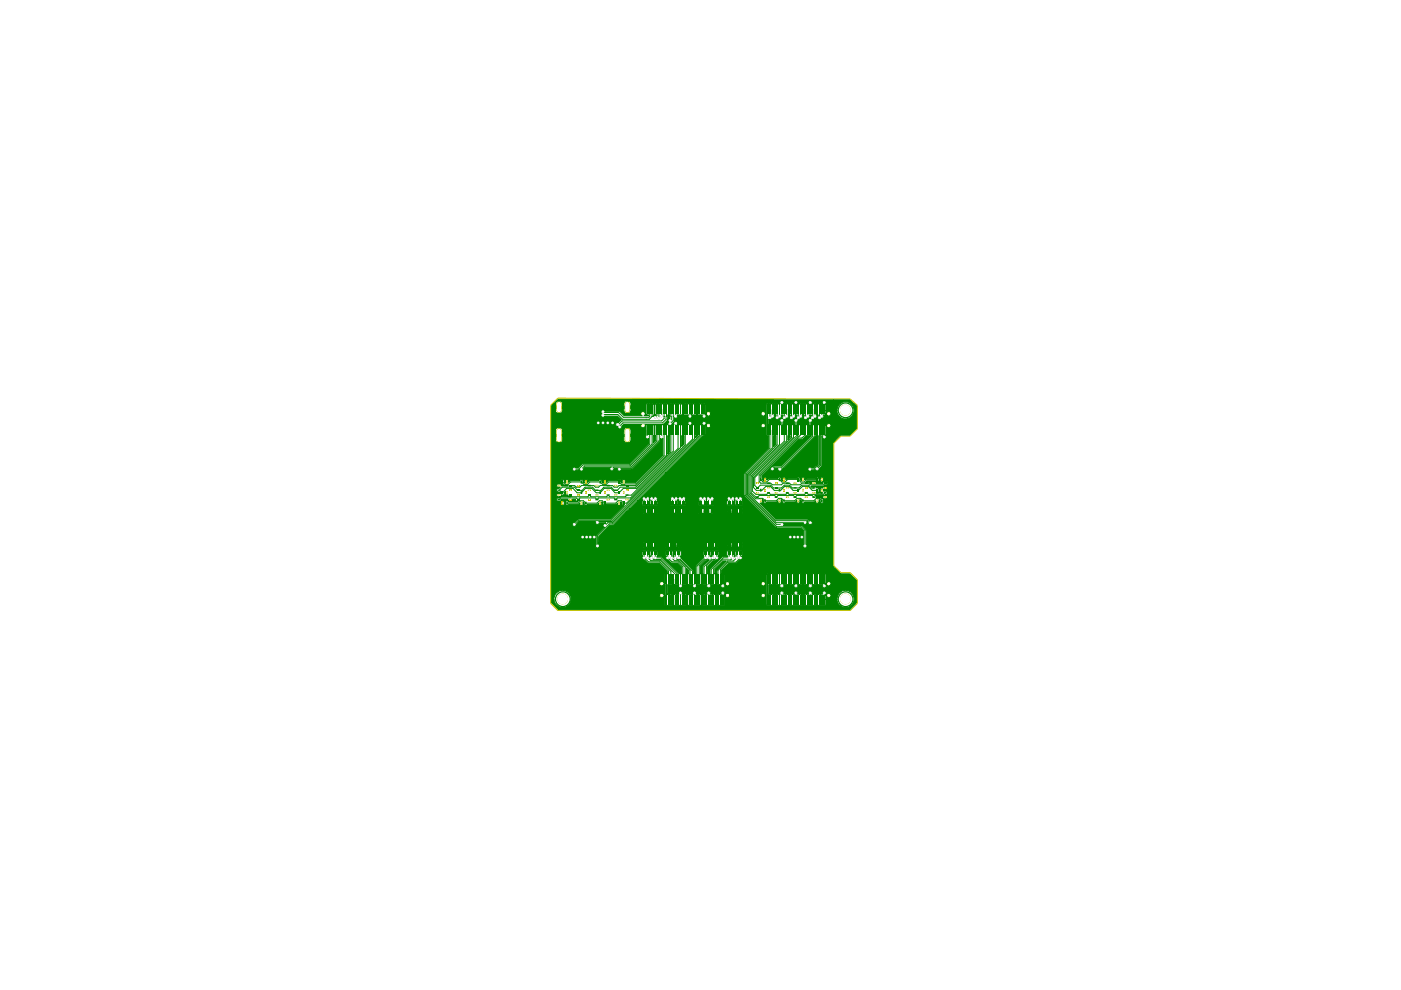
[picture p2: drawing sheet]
<svg xmlns="http://www.w3.org/2000/svg" width="297mm" height="210mm" viewBox="0 0 297 210" stroke-linecap="round" stroke-linejoin="round" font-family="sans-serif">
<g fill="none" stroke="#008400" stroke-width=".21">
<path d="M127.8 88.1l.1-.2h3.1l1 1h5.7l.6-.6M137.2 91.2h.1M137.2 91.2v1.4M137.8 94.2l-4.3 4.4h-9.9l-.9 .9h-.9M137.8 86.8v1.5l-.2 .2h-5.4l-1.1-1h-3.2l-.1-.2M138.3 94.1l-4.7 4.7h-9.6l-.7 .7M139.3 93.5l-5.5 5.6h-3.7l-.4 .3M139.8 93.4l-5.9 5.9h-2.4l-.2 .2M140.3 89.2h-8.4l-.8 .8h-.1M140.5 89.7h-8.4l-.7 .8M140.8 91.2v5.4l-6 6-3.1 .1-.5-.5h-2.2l-.5 .5h-.7l-.5-.5h-2.2l-.6 .5h-.7l-.5-.5h-2.3l-.5 .5h-.7l-.5-.5M141.3 91.2v5.3l-6.5 6.5h-3.6l-.3 .3h-.7l-.3-.3h-2.6l-.4 .3h-.7l-.3-.3h-2.6l-.4 .3h-.7l-.4-.3h-.8"/>
<path d="M142.2 91.2v4.6l-7.4 7.5h-3.3l-.6 .7h-.7l-.6-.7h-1.6l-.6 .7h-1.2l-.6-.7h-1.6l-.6 .7h-.8M142.7 91.2v4.5l-7.7 7.8h-2.8l-1 1h-.8l-.9-1h-1.4l-.8 1h-.9l-.9-1h-1.4l-.8 1h-1l-.8-1h-1.4l-.8 1M143.8 95.1l-9.9 9.9h-1l-.3 .3h-3.3l-.4-.3-.3 .3h-3.3l-.3-.3-.4 .3h-3.4l-.3-.3M144.3 94.9l-10.6 10.7h-2.8l-.3 .3-.4-.3h-3.3l-.3 .3-.4-.3h-3.3l-.3 .3-.4-.3h-3.3l-.4 .3M145.3 94.3l-12.5 12.4h-.6l-.5-.5h-.6l-.5 .5h-2.4l-.5-.5h-.6l-.5 .5h-2.4l-.5-.5h-.6l-.5 .5h-2.4M146.8 91.2v1.9l-17.3 17.2h-6.9l-.8 .9M147.2 91.2v1.8l-17.5 17.6h-2.9l-.1 .1M148.3 91.2v1.2l-18.5 18.4h-.9l-.6 .6M148.8 91.2v1l-18.9 18.9h-.7l-2.5 2.5v2.1M149.3 86.8v1.4M149.3 89.7v1.5M162.7 86.8v4.4"/>
<path d="M163.2 91.2v3.9l-5.2 5.2v4.7M163.2 86.8v1.8M163.7 91.2v3.8l-5.5 5.5v4.4M163.7 86.8v1.4M164.8 91.2v3.1l-6.3 6.3v4.2M164.8 86.8v1.8M165.3 91.2v3l-6.6 6.5v4M165.3 86.8v1.4M165.8 85.3v1.5M165.8 89.2v2M166.3 91.2v2.4l-7.3 7.2v3.8l1.2 1.1h1.5l.5 .5h2.4l.5-.5h.6l.5 .5h2.3l.5-.5h.8l.5 .5h2.3l.5-.5h.6l.5 .5M166.3 86.8v1.8"/>
<path d="M166.8 91.2v2.3l-7.5 7.4v3.6l1 .9h.3l.4-.3h3.3l.3 .3 .3-.3h3.3l.4 .3 .3-.3h3.3l.4 .3M166.8 86.8v1.4M167.8 91.2v1.6l-8.3 8.2v3.1l.8 .7h2.3l.4-.3 .3 .3h3.3l.4-.3 .3 .3h3.3l.3-.3 .5 .3h3.2l.3-.3M167.8 86.8v1.8M168.2 91.2v1.5l-8.4 8.5v2.2l.6 .6h1.1l.9-.9h.9l.9 .9h1.3l.9-.9h.9l.8 .9h1.1l1-.9h1.2l.8 .9h1.1M168.2 86.8v1.4M168.7 85.3v1.5M168.7 89.2v2M169.2 91.2v1l-.3 .2-8.9 8.9v1.7l.6 .5 .6-.6h2.2l.6 .6h1.7l.6-.6h1.1l.6 .6h1.4l.6-.6h1.4l.6 .6h.6M169.2 86.8v1.8M169.8 91.2v1l-.5 .4h-.2l-8.1 8.2v1.3l.3 .3h2.1l.3 .4h2l.3-.4h1.4l.3 .4h2l.3-.4h1.4l.4 .4h2.9l.3-.4M169.8 86.8v1.4"/>
<path d="M170.8 91.2v1l-.8 .7h-.8l-7.9 7.9v.9l.5 .5h.8l.5-.5h2.2l.5 .5h.7l.5-.5h2.2l.6 .5h.7l.5-.5h2.3M170.8 86.8v1.8M171.3 86.8v1.4M171.8 85.3v1.5M171.8 89.2v2M172.3 86.8v1.8M172.3 91.2v1.3l-6.6 6.6h-1.5l-.5 .3M172.8 86.8v1.4M172.8 91.2v1.2l-7.1 7.1h-.3M173.7 91.2v7.4l-.4 .4h-.2l-.5 .5h-.9M173.7 86.8v1.8M174.2 91.2v.9l-.2 .3v6.2l-.8 .8"/>
<path d="M174.2 86.8v1.4M174.8 85.3v1.5M174.8 91.2v1.4M118.5 104l.7-.7h2.6l.6 .7M139.9 119.1l1.8 2M149.6 117.3v1M150.4 117.3v1l-.5 .3h-.4M151 105.7v.8M151.1 117.3v1M152 117.3v1l-.4 .3h-.5l-1.3 1.4M154.6 105.7v.8M154.6 117.3v1h-1.3l-2.5 2.4"/>
<path d="M155.4 117.3v1l-.5 .4h-1.7l-1.9 1.9M155.4 105.7v.8M156.2 117.3v1l-.8 .7h-1.1l-2.1 1.9M156.2 105.7v.8M157 117.3v1l-1 .9h-1.7l-1.6 1.6M157 105.7v.8M164.4 110.3h6.9l.5 .5M164.5 110.7h6.2M164.6 111.2h1.2M164.7 111.7h5.1l.9 .7v3.3M144.3 122.8v1.4M144.8 120.1v2.7"/>
<path d="M145.3 120.2v2.6M162.7 122.8v4.4M165.8 122.8v1.4M165.8 125.7v1.5M168.7 122.8v1.4M168.7 125.7v1.5M171.8 122.8v1.4M171.8 125.7v1.5M174.8 122.8v1.4M174.8 125.7v1.5"/>
</g>
<g fill="none" stroke="#008400" stroke-width=".25">
<circle cx="179.3" cy="87" r="1.57"/>
<circle cx="119.3" cy="127" r="1.57"/>
<circle cx="179.3" cy="127" r="1.57"/>
</g>
<path d="M116.9 86l.4-.3h.5v.4h1.5v-.4h12.9v.4h.6v-1.1h.4v1.1h.6v-.8l-.5-.3-.8 .1-.3 .6h-12.9l-.3-.6-.3-.1v1.1h-.3v-1.1h-.2l-.4 .3v.4h-.5l1.1-1 61.8 .1 1.4 1.2v4.8l-1.4 1.5h-2.1l-1.5 1.5v26.3l1.6 1.6h2l1.4 1.3v4.8l-1.4 1.5h-61.8l-1.5-1.5v-.7h.5l.1 .2a1.81 1.81 0 0 0 2.4 1.4 1.81 1.81 0 0 0 1-2.5h19v.3a.49 .49 0 0 0 .7 .1 .49 .49 0 0 0-.1-.8l-.5 .1-.1 .3-19.1-.1a1.83 1.83 0 0 0-2.1-.8 1.83 1.83 0 0 0-1.3 1.8h-.5v-3.4h23l.1 .4 .1 .1h.4l.1-.2a.44 .44 0 0 0-.1-.7 .44 .44 0 0 0-.6 .4h-23v-6.8h19.2v1h.2l-.2 .2v.3l.6 .3 .6 .7h2.5l1.7 1.8v.5h-.5v6.7h1.7v-2.3l.1 2.3h2.9v-2.3l.1 2.3h2.9v-2.3h.1v2.3h2.9v-2.3l.1 2.3h1.7l.1-2.2h.2v.1a.47 .47 0 0 0 .5 .4 .47 .47 0 0 0 .4-.5h6.7v.3a.49 .49 0 0 0 .7 .1 .49 .49 0 0 0 0-.8l-.6 .1-.1 .3h-6.7l-.3-.4h-.4l-.2 .4-.3-.1a.41 .41 0 0 0 .1-.6 .41 .41 0 0 0-.5-.1 .41 .41 0 0 0-.1 .6h-2.4l.1-.4-.4-.3-.4 .3v.4h-2.3a.41 .41 0 0 0 0-.6 .41 .41 0 0 0-.6 0 .41 .41 0 0 0 0 .6l-2 .1-.4-.1 .1-.2a.46 .46 0 0 0-.3-.4 .46 .46 0 0 0-.6 .2l.1 .4-2.3 .1v-2.1h1.1v-1.2l.1 1.2h1.1l-.1 .5 .3 .1h.4l.2-.2-.1-.4h1.1v-2.3h-.2v-1.2l.5 .5v.7h-.2v2.3h1.2l-.2 .3 .4 .3h.3l.2-.2-.1-.4h1.1l-.2-4 1.1-1.1h.5l.2-.3 .1 .1-1.4 1.3v1.7l-.2-.1v2.4h1.1v.5l.2 .1h.4l.2-.2-.1-.4h1.1v-2.3h-.1v-1l1.7-1.7h.6l-1.9 1.9v.8h-.2v2.3h1.2l-.2 .3 .4 .3h.3l.2-.2-.2-.4 .1-.3h.2l.2 .5h.4l.3-.5h6.7l.1 .4 .1 .1h.5v-.2a.44 .44 0 0 0-.1-.7 .44 .44 0 0 0-.6 .4h-6.7l-.4-.4-.7 .4v-1.9h8.9v6.6h1.7v-2.3h.1v2.3h2.9v-2.3l.1 2.3h2.9v-2.3h.1v2.3h2.9v-2.3l.1 2.3h1.7l.1-1.3h2.4a1.83 1.83 0 0 0 2.2 1.6 1.83 1.83 0 0 0 1.3-2.3 1.83 1.83 0 0 0-2.5-1.1l-.4 .3a1.87 1.87 0 0 0-.6 1.5h-2.4v-.9h.2v.3a.5 .5 0 0 0 .8 .1 .5 .5 0 0 0-.2-.8h-.4l-.2 .4-.3-.1a.43 .43 0 0 0 .1-.6 .43 .43 0 0 0-.6-.1 .43 .43 0 0 0-.1 .6h-2.3v-.5l-.3-.2-.4 .3v.4h-2.3a.41 .41 0 0 0 0-.6 .41 .41 0 0 0-.6 0 .41 .41 0 0 0 0 .6l-2 .1-.4-.1 .1-.2a.45 .45 0 0 0-.3-.5 .45 .45 0 0 0-.5 .3v.4l-2.4 .1v-2.1h1.2v-2.3h.1v2.3h1.1v.5l.2 .1h.3l.3-.2-.1-.4h1.1v-2.3l.1 2.3h1.2l-.2 .3 .4 .3h.3l.2-.2-.1-.4h1.1v-2.3h.1v2.3h1.1v.5l.2 .1h.4l.2-.2-.1-.4h1.1v-2.3l.1 2.3h1.1l-.1 .3 .4 .3h.3l.2-.2-.2-.4 .1-.3h.2v.3l.2 .2h.4l.1-.2a.45 .45 0 0 0-.1-.7 .45 .45 0 0 0-.6 .4h-.2l-.1-2.1h-12.4l-.1 .2-9.5-.1v-.8l1.5-1.4h1.6l.8-.9 .1 .1a.42 .42 0 0 0 .4-.3 .42 .42 0 0 0-.2-.5h.2l-.1-1.1h-1.4l-.1 1.3-.2-.2h.2v-1.1h-1.5l-.2 .1v.9l.2 .2h-1.1l-2.7 2.7v1h-.5v-1.6l1.2-1.2h.5l.2-.3 .2 .1 .2-.2 .1-.4-.2-.2h.2v-1.1h-1.5l-.1 1.3-.2-.2 .2-.1v-1h-1.5l-.2 .1 .1 1.4-1.7 1.7v1.7h-.5v-.8l-2.6-2.6v-1.5h-1.5l-.2 .1v.9l.2 .1-.2 .2v-1.3h-1.5v1.6l1.1 1h1.4l.8 .8v1.5h-.5l-3.7-3.7h-1l.1-.2v-.9l-.1-.1h-1.5v1l.1 .1-.1 .2-.1-1.3h-1.5l-.1 .1h-19.2v-10.5h2v.5l.1 .3h.5l.1-.3v-.5l-.1-.2h-.5l-.1 .2h-2v-3.5h1.1l.2 .4h.6l-.8 .4 .1 .5h.9v.4h-.9l-.1 .6 .2 .1h.7l.1-.4h.5l.4-.8v.7l.2 .2 .3-.1 .2 .4h.4h-2.2l-.8 .4v.4l.2 .2h.7l.1-.5h1.4l.2 .5h.7l.1-.5h.6l.2 .5h.4l-.2 .1h-1.8l-.2-.2h-.3l-.2 .1v.7l.2 .2h.3l.2-.3h2.1l.2-.2v.3l.2 .2h.3l.2-.2v-.6l.4 .8h.4l.1-.3h2.2l.2-.2v.3l.2 .2h.3l.2-.2v-.6l.4 .8h.4l.2-.3h2.1l.2-.2v.3l.2 .2h.3l.2-.2v-.6l.3 .3v.3l.4 .2-2.8 2.9h-7l-1.2 1.1 .2 .3 .5 .1 .7-1h3.5v.3l.3 .3h.3l.3-.4h1.3l-.2 .2a.38 .38 0 0 0-.4 .4 .38 .38 0 0 0 .4 .4l-1.8 1.7v2l-.2 .1v.3l.3 .3h.3l.3-.5h9l.1 .5 .2-.1v-.3h.3l.1 .4 .2-.2 .2 .2v-.5h.3l.1 .5 .2-.1v-.4l.1 .5 .1-.5h.3v.5l.2-.2 .3 .2v-.5h.4v.5l.2-.2v-.3h1.7l.1 .5 .2-.1v-.3h.3l.1 .4 .2-.2 .2 .2v-.5h.3v.4l.2 .1v-.5v.3l.3 .2v-.5h.3v.5a.22 .22 0 0 1 .3-.2 .22 .22 0 0 1 .2 .2v-.5h.4v.5l.2-.2v-.3h4.7l.2 .5 .1-.4h.4v.4l.2-.2 .2 .2v-.5h.3v.5l.3-.2v-.3l.1 .5 .1-.1v-.4h.3l.1 .5 .2-.2v.2l.2-.1v-.4h.3l.1 .5 .2-.1v-.4h1.7l.2 .5v-.4h.5v.4l.2-.2 .2 .2v-.5h.3v.5l.3-.2v-.3l.2 .5v-.5h.3v.4l.2 .1v-.2l.2 .2 .1-.5h.3v.4l.2 .1 .1-.5h-.6v-.7h.3v.3h.3v-.3h-1.1v.7h-1.1v-.7h.3v.4h.3v-.3v.3h.2v-.4l-.2 .1-.1-.1h-.9v.8l-3-.1v-.7h.3v.3h.3v-.2h1.7v.2h.2v-.3l-.2 .1-2.8-.1v.7h-1.1v-.7h.3v.4h.3v-.3v.3h.2v-.4h-.2v.1l-.1-.1h-.9v.8l-6-.1v-.7h.4v.3h.2v-.2h4.7v.2h.3v-.3l-.3 .1h-4.7v-.1h-1.1v.7h-1.1v-.7h.3v.4h.2v-.3v.3h.3v-.4l-.3 .1v-.1h-1v.8l-2.9-.1v-.7h.4v.3h.2v-.2h1.7v.2h.3v-.3h-.3v.1l-2.8-.1v.7h-1.1v-.7h.3v.4h.3v-.3v.3h.2v-.4l-.2 .1v-.1h-1.1v.8l-9.6-.1-.2-.6h9.2v.2h.3v-.3h-.3v.1h-9.2v-1.3l2.4-2.5h.7l2.8-2.8h3.3l.1 .5 .2-.1v-.3h.3l.1 .4 .2-.2 .2 .2v-.5h.3l.1 .5 .2-.1v-.4l.1 .5 .1-.5h.3v.5l.2-.2 .3 .2v-.5h.4v.5l.2-.5h2.8v.5l.2-.1v-.3h.3l.1 .4 .2-.2 .2 .2 .1-.5h.2v.5h.2l.1-.5 .1 .5 .1-.5h.3l.1 .5 .1-.2 .1 .2 .2-.1v-.4h.3l.1 .5 .2-.1v-.4h2.8l.1 .5 .1-.1v-.3h.4v.4l.2-.2 .2 .2 .1-.5h.2v.5l.3-.2v-.3l.1 .5 .1-.5h.3l.1 .5 .1-.2 .1 .2 .2-.1v-.4h.3l.1 .5 .2-.1v-.4h2.7l.2 .5v-.4h.5v.4l.2-.2 .2 .2v-.5h.3v.5l.3-.2v-.3l.1 .5 .1-.1v-.4h.3l.1 .5 .1-.2 .2 .2 .1-.5h.3v.4h.3v-.4h-.6v-.7h.3v.3h.3v-.3h-1.1v.7h-1.1v-.7h.3v.4h.3v-.2v.2h.2v-.4l-.2 .2-.1-.2h-.9v.8l-4-.1v-.7h.3v.3h.3v-.1h2.7v.1h.2v-.3l-.2 .2h-2.7v-.2h-1.1v.7h-1v-.7h.2v.4h.3v-.2v.2h.2v-.4l-.2 .2-.1-.2h-.9v.8l-4-.1v-.7h.3v.3h.3v-.1h2.8v.1h.2v-.3h-.2v.2h-2.8v-.2h-1.1v.7h-1v-.7h.2v.4h.3v-.2v.2h.2v-.4l-.2 .2-.1-.2h-1v.8l-3.9-.1v-.7h.4v.3h.2v-.1h2.8v.1h.2v-.3h-.2v.2h-2.8v-.2h-1.1v.7h-1.1v-.7h.3v.4h.3v-.2v.2h.2v-.4l-.2 .2v-.2h-1.1v.8l-3.9-.1 .6-.5h2.7v.1h.3v-.3h-.3v.2h-2.7l1.8-1.8h.9v.9h1.7v-1.3v1.3h1.6v-.9h2.8v.9h1.5l.1-1.3v1.3h1.6v-.9h2.8v.9h1.5l.1-1.3 .1 1.3h1.5v-.9h2.7l.1 .9h1.5l.1-1.3 .1 1.3h1.5v-1.4l-.3-.4h-.3l-.3 .4v-.2l-.3-.2-.3 .1-.1 .3-.4-.4h-.2l-.3 .4v-.2l-.5-.2-.2 .3 .1 .4-.2 .2h-2.7v-.4a.43 .43 0 0 0-.4-.5 .43 .43 0 0 0-.5 .4v-.2l-.3-.2-.3 .1-.1 .3-.2-.3a.35 .35 0 0 0-.4-.1 .35 .35 0 0 0-.2 .4l-.4-.4-.3 .1-.1 .8h-2.8l-.1-.2a.39 .39 0 0 0-.1-.6 .39 .39 0 0 0-.6 .3l-.4-.4-.4 .1v.3l-.4-.4-.3 .1-.1 .3-.3-.4h-.3l-.2 .3v.6h-2.8l-.1-.2 .1-.2a.39 .39 0 0 0-.3-.5 .39 .39 0 0 0-.5 .4l-.3-.4h-.3l-.2 .4a.38 .38 0 0 0-.4-.4 .38 .38 0 0 0-.4 .4 .45 .45 0 0 0-.4-.4 .45 .45 0 0 0-.5 .3v.6h-.9l5.9-5.9h16.6v4.8l6.9 6.8h5.2l.6 .6v2.9l-.1 .2v.3l.2 .3h.4l.1-.2-.1-3.6-.9-1h-3.9v-.4h4.2l.2 .2h.4l.1-.2v-.4h.2l.2 .6 .6 .1 .2-.4-.1-.3-.7-.5h-6.9l-3.4-3.4h.4l.1-.2v-.6l.5 .8h.3l.2-.3h2.1l.2-.2v.3l.2 .2h.3l.2-.2v-.6l.4 .8h.4l.1-.3h2.2l.2-.3v.4l.2 .2h.3l.2-.2v-.6l.3 .3v.3l.2 .2h.3l.2-.3h2.1l.2-.2 .2 .5h.4l.2-.3v-.5l.2 .3v.3l.2 .2h.3l.2-.2v-.7l-.8-.4-.7-.1h1.3l.2 .4h.7l.1-.5-.8-.1-.2 .2h-1.3l-.3-.2h2l.2-.3h.3l.1-.6-.8-.1v-.4h.8v-.6h-.9v.4h-.5l-.1 .8 .5 .3h-1.3v-.2l.4 .1 .2-.2-.1-.8h-.5l-.1-.4-.9 .1-.1-.2h2.8l.2-.2 .4-.1v-.5l-.8-.1-.1 .4h-1.4l-.2-.4h-.7l-.2 .4h-.1l-.5-.4h-.5l.2-.2h1.9v.2l.5 .1 .2-.2v-.6h.2v.6l.2 .2h.3l.2-.2v-.7l-.2-.1h-.3l-.2 .2h-.2l-.2-.2h-.4l-.1 .2h-2.1l-.3 .4v-.5l-.2-.1h-.3l-.2 .1v.6l-.3-.2-.1-.5h-.4l-.2 .2h-2.1l-.2 .3-.1-.5h-.5l-.1 .2v.5l-.5-.7h-.3l-.2 .2h-2l-.3 .4v-.5l-.5-.1-.2 .2v.5l-.3-.2-.1-.9 7.7-7.7h1l.7-.7h1.1l-6.4 6.4h-1.6l-.7 .4v.5l.6 .1 .4-.5h.6v.4l.5 .2 .6-.4h5.3l.5 .4 .2-.2h.7l.1-.1 .3 .2h.4l.2-.4 .5-.6v-6.3l.2-.1-.1 .2 .2 .4h.5l.2-.3-.2-.4 .1-2.1h.2v.4l.6 .1a.49 .49 0 0 0 .1-.9 .49 .49 0 0 0-.7 .4l-.3-.2h-1.7v2.4h.2v6.1l-.3 .2h-.2l-.4 .5-1-.1-.3 .4h-5.3l7.1-7.1h.1v-2.4h-1.2l.1-1 1-.5 .1-2.9 .1 2.4h.2l-.2 .6a.43 .43 0 0 0 .4 .4 .43 .43 0 0 0 .5-.4h.3l.2-.3-.1-.3h.4l.1-.3h.2v.3a.5 .5 0 0 0 .8 .1 .5 .5 0 0 0-.2-.8l-.6 .1v.3h-.2v-.7h2.4v.4a1.83 1.83 0 0 0 2.8 1.2 1.83 1.83 0 0 0 0-3.1 1.83 1.83 0 0 0-2.8 1.3v.2h-2.4l-.1-1.3a.42 .42 0 0 0 .1-.6 .42 .42 0 0 0-.6-.1l-.2 .3 .1 .3-.4 .1-1.9-.1v-.5l-.3-.2-.4 .1v.6h-1.1v2.4h.2l-.2 .7a.45 .45 0 0 0 .5 .3 .45 .45 0 0 0 .4-.4 .43 .43 0 0 0 .4-.1 .43 .43 0 0 0 0-.5h.4v.2l-.1 .2v.3h-.3l-.2 .3 .1 1.1-1.2-.1v1.3h-.1v-1.3l-1.2 .1 .2-1.1 .3-.1 .2-.3h.3l.2-.3v-2.7h-1.1l.1-.3-.4-.4-.3 .1-.2 .3 .2 .3h-1.2v2.4h.3l-.2 .4 .1 .5 .3 .1 .3-.2v-.2h.4l.2-.1-.1-.5h.4v.2l-.2 .4 .1 .1-.4 .1-.2 .4 .2 .3v.6l-1.2-.1v2.4h.3v.3l-.6 .5v-.8h.2v-2.4l-1.2 .1 .1-1.1 .9-.4a.45 .45 0 0 0 .1-.6l.1-2.4h-1.1l.1-.3-.3-.4h-.3l-.2 .3v.4h-1.1v2.4h.2l-.2 .6 .2 .3 .3 .1 .4-.4h.3l.2-.3-.1-.3h.4v.2l-.1 .2v.3h-.3l-.2 .3 .1 1.1-1.2-.1 .2 4.2-.5 .5 .2-4.7-1.2 .1v-1.2h.5l.2-.3h.3l.2-.3v-2.7l-1.7 .1v6.7h.5v2.6l-5.3 5.3h-16.6l7.9-7.9 .6-.1v-2.1h.2l.1 .4 .1 .1h.5l.2-.5h10.7l.1 .4h.6a.46 .46 0 0 0 0-.8 .46 .46 0 0 0-.7 .4h-10.7l-.4-.5-.4 .2-.1 .3-.3-.1a.44 .44 0 0 0 0-.7 .44 .44 0 0 0-.7 .2l.1 .4h-1.1l.1 2.4-.4 .4v-.4h.2v-2.4h-1.1v-.5l-.3-.2-.4 .3 .1 .4h-1.1l.1 4.1-.5 .6 .2-4.7h-1.1l.1-.3-.4-.4-.3 .1-.2 .3 .1 .3h-.5l.6-.7v-.7h.5l.2-.3-.1-.3h1.1v-2.4h.2v2.4h1.1l-.1 .4 .2 .2h.4l.1-.1v-.5h1.1v-2.4l.1 2.4h1.1l-.1 .4 .3 .2h.4l.2-.3-.2-.4 .1-.2h.2v.3a.5 .5 0 0 0 .5 .2 .5 .5 0 0 0 .4-.5h10.7v.3a.49 .49 0 0 0 .7 .1 .49 .49 0 0 0 0-.8l-.6 .1-.1 .3h-10.7l-.2-.4h-.5l-.2 .4h-.2v-2l-.2-.1h-7.6v2.4h.2v.7l-.4 .3v.3l.2 .2-.2 .2v.3h-2.7v2.4h.1v1l-.5 .5 .2-3.9-1.7 .1v2.2l-.2 .3 .4 .4h.3v1.1l-4.1 4.2h-10l-.8 .9-.9-.1a.37 .37 0 0 0-.4 .2 .37 .37 0 0 0 .2 .4l.3 .2 1.1-.2a.47 .47 0 0 0 .5 .1 .47 .47 0 0 0 .3-.4l.3-.3h5.6h-.1l-.2 .3 .3 .4h.4l.2-.5h.7v.4l.4 .2 .4-.3h2.2l6.1-6.1v-.5h.5v3.5l-5.8 5.9h-2.1v-.5l-.2-.2h-.3l-.2 .2v.5l-.3-.2-.1-.5h-.4l-.2 .2h-2l-.3 .4v-.4l-.2-.2h-.4l-.1 .7-.3-.2v-.3l-.2-.2h-.3l-.2 .2h-2l-.4 .4v-.5l-.5-.1-.1 .2v.5l-.5-.7h-.3l-.2 .2h-2l-.3 .4v-.4l-.2-.2h-.3l-.2 .2v.5l-.4-.7h-.4l-.1 .2v.6l.6 .5h.9h-1.5l-.1-.4h-.7l-.2 .3h-1.1v-10.4h.9v1.1l.4 .3h.7l.2-.2 .2-.3v-.9h12.9v.9l.3 .4 .3 .1v-1.4h.4v1.4h.1l.5-.3v-1.1h-15l-.1 1.4h-.3v-1.4h-1.5v-1.1h.9v.7h1.5v-.7h12.9v.7h.6v-1.4h.4v1.3l.6 .1v-1.1l-.5-.4a.83 .83 0 0 0-1.1 .8h-12.9l-.2-.6-.3-.2-.1 1.4h-.3l-.1-1.4-.5 .4v.4h-.9v-4.9h.9v.8l.5 .4h.5l.4-.4h8.2v.2l.2 .1-.2 .6 .4 .3 .4-.3h2.7l.8 .8-.6 .7h-.5v.5l.2 .2h.3v.4l.4 .1 .2-.1 .1-.5 .4-.3h3.8v.6l.6 .1 .2-.4-.1-.3 4-.1 .9-.9v-1h.1v-2.4h-2.8v2.4l.1 .1-.4 .2 .1-2.7-1.7 .1v2.3h.5v.1h-.9l.2-.3-.2-.5-.6 .1-.1 .6 .2 .1h-3.8l-.9-.9h-3.2v-.2l-.4-.1-.4 .2v.2h-8.2l.1-.8h12.9v.6l.6 .6v-1.2h.4l.1 1.2 .5-.4v-.8h-15.1v1.1h-.3v-1.1h-1.5z" fill="#008400"/>
<path d="M116.9 86l.4-.3h.5v.4h1.5v-.4h12.9v.4h.6v-1.1h.4v1.1h.6v-.8l-.5-.3-.8 .1-.3 .6h-12.9l-.3-.6-.3-.1v1.1h-.3v-1.1h-.2l-.4 .3v.4h-.5l1.1-1 61.8 .1 1.4 1.2v4.8l-1.4 1.5h-2.1l-1.5 1.5v26.3l1.6 1.6h2l1.4 1.3v4.8l-1.4 1.5h-61.8l-1.5-1.5v-.7h.5l.1 .2a1.81 1.81 0 0 0 2.4 1.4 1.81 1.81 0 0 0 1-2.5h19v.3a.49 .49 0 0 0 .7 .1 .49 .49 0 0 0-.1-.8l-.5 .1-.1 .3-19.1-.1a1.83 1.83 0 0 0-2.1-.8 1.83 1.83 0 0 0-1.3 1.8h-.5v-3.4h23l.1 .4 .1 .1h.4l.1-.2a.44 .44 0 0 0-.1-.7 .44 .44 0 0 0-.6 .4h-23v-6.8h19.2v1h.2l-.2 .2v.3l.6 .3 .6 .7h2.5l1.7 1.8v.5h-.5v6.7h1.7v-2.3l.1 2.3h2.9v-2.3l.1 2.3h2.9v-2.3h.1v2.3h2.9v-2.3l.1 2.3h1.7l.1-2.2h.2v.1a.47 .47 0 0 0 .5 .4 .47 .47 0 0 0 .4-.5h6.7v.3a.49 .49 0 0 0 .7 .1 .49 .49 0 0 0 0-.8h-.5l-.2 .4h-6.7l-.3-.4h-.4l-.2 .4-.3-.1a.41 .41 0 0 0 .1-.6 .41 .41 0 0 0-.5-.1 .41 .41 0 0 0-.1 .6h-2.4v-.5l-.3-.2-.4 .3v.4h-2.3a.41 .41 0 0 0 0-.6 .41 .41 0 0 0-.6 0 .41 .41 0 0 0 0 .6l-2 .1-.4-.1 .1-.2a.46 .46 0 0 0-.3-.4 .46 .46 0 0 0-.6 .2l.1 .4-2.3 .1v-2.1h1.1v-1.2l.1 1.2h1.1l-.1 .5 .3 .1h.4l.2-.2-.1-.4h1.1v-2.3h-.2v-1.2l.5 .5v.7h-.2v2.3h1.2l-.2 .3 .4 .3h.3l.2-.2-.1-.4h1.1l-.2-4 1.1-1.1h.5l.2-.3 .1 .1-1.4 1.3v1.7l-.2-.1v2.4h1.1v.5l.2 .1h.4l.2-.2-.1-.4h1.1v-2.3h-.1v-1l1.7-1.7h.6l-1.9 1.9v.8h-.2v2.3h1.2l-.2 .3 .4 .3h.3l.2-.2-.2-.4 .1-.3h.2l.2 .5h.4l.3-.5h6.7v.3l.2 .2h.5v-.2a.44 .44 0 0 0-.1-.7 .44 .44 0 0 0-.6 .4h-6.7l-.4-.4-.7 .4v-1.9h8.9v6.6h1.7v-2.3h.1v2.3h2.9v-2.3l.1 2.3h2.9v-2.3h.1v2.3h2.9v-2.3l.1 2.3h1.7l.1-1.3h2.4a1.83 1.83 0 0 0 2.2 1.6 1.83 1.83 0 0 0 1.3-2.3 1.83 1.83 0 0 0-2.5-1.1l-.4 .3a1.87 1.87 0 0 0-.6 1.5h-2.4v-.9h.2v.3a.5 .5 0 0 0 .8 .1 .5 .5 0 0 0-.2-.8l-.6 .1v.3l-.3-.1a.43 .43 0 0 0 .1-.6 .43 .43 0 0 0-.6-.1 .43 .43 0 0 0-.1 .6h-2.3l.1-.4-.4-.3-.4 .3v.4h-2.3a.41 .41 0 0 0 0-.6 .41 .41 0 0 0-.6 0 .41 .41 0 0 0 0 .6l-2 .1-.4-.1 .1-.2a.45 .45 0 0 0-.3-.5 .45 .45 0 0 0-.5 .3v.4l-2.4 .1v-2.1h1.2v-2.3h.1v2.3h1.1v.5l.2 .1h.3l.3-.2-.1-.4h1.1v-2.3l.1 2.3h1.2l-.2 .3 .4 .3h.3l.2-.2-.1-.4h1.1v-2.3h.1v2.3h1.1v.5l.2 .1h.4l.2-.2-.1-.4h1.1v-2.3l.1 2.3h1.1l-.1 .3 .4 .3h.3l.2-.2-.2-.4 .1-.3h.2v.3l.2 .2h.4l.1-.2a.45 .45 0 0 0-.1-.7 .45 .45 0 0 0-.6 .4h-.2l-.1-2.1h-12.4l-.1 .2-9.5-.1v-.8l1.5-1.4h1.6l.8-.9 .1 .1a.42 .42 0 0 0 .4-.3 .42 .42 0 0 0-.2-.5h.2l-.1-1.1h-1.4l-.1 1.3-.2-.2h.2v-1.1h-1.5l-.2 .1v.9l.2 .2h-1.1l-2.7 2.6v1.1h-.5v-1.6l1.2-1.2h.5l.7-.5-.2-.5h.2v-1.1h-1.5l-.1 1.3-.2-.2 .2-.1v-1h-1.5l-.2 .1 .1 1.4-1.7 1.7v1.7h-.5v-.8l-2.6-2.6v-1.5h-1.5l-.2 .1v.9l.2 .1-.2 .2v-1.3h-1.5v1.6l1.1 1h1.4l.8 .8v1.5h-.5l-3.7-3.7h-1l.1-.2v-.9l-.1-.1h-1.5v1l.1 .1-.1 .2-.1-1.3h-1.5l-.1 .1h-19.2v-10.5h2v.5l.1 .3h.5l.1-.3v-.5l-.1-.2h-.5l-.1 .2h-2v-3.5h1.1l.2 .4h.6l-.8 .4 .1 .5h.9v.4h-.9l-.1 .6 .2 .1h.7l.1-.4h.5l.4-.8v.7l.2 .2 .3-.1 .2 .4h.4h-2.2l-.8 .4v.4l.2 .2h.7l.1-.5h1.4l.2 .5h.7l.1-.5h.6l.2 .5h.4l-.2 .1h-1.8l-.2-.2h-.3l-.2 .1v.7l.2 .2h.3l.2-.3h2.1l.2-.2v.3l.2 .2h.3l.2-.2v-.6l.4 .8h.4l.1-.3h2.2l.2-.2v.3l.2 .2h.3l.2-.2v-.6l.4 .8h.4l.2-.3h2.1l.2-.2v.3l.2 .2h.3l.2-.2v-.6l.3 .3v.3l.4 .2-2.8 2.9h-7l-1.2 1.1 .2 .3 .5 .1 .7-1h3.5v.3l.3 .3h.3l.3-.4h1.3l-.2 .2a.38 .38 0 0 0-.4 .4 .38 .38 0 0 0 .4 .4l-1.8 1.7v2l-.2 .1v.3l.3 .3h.3l.3-.5h9l.1 .5 .2-.1v-.3h.3l.1 .4 .2-.2 .2 .2v-.5h.3l.1 .5 .2-.1v-.4l.1 .5 .1-.5h.3v.5l.2-.2 .3 .2v-.5h.4v.5l.2-.2v-.3h1.7l.1 .5 .2-.1v-.3h.3l.1 .4 .2-.2 .2 .2v-.5h.3v.4l.2 .1v-.5v.3l.3 .2v-.5h.3v.5a.22 .22 0 0 1 .3-.2 .22 .22 0 0 1 .2 .2v-.5h.4v.5l.2-.2v-.3h4.7l.2 .5 .1-.4h.4v.4l.2-.2 .2 .2v-.5h.3v.5l.3-.2v-.3l.1 .5 .1-.1v-.4h.3l.1 .5 .2-.2 .1 .2 .1-.5h.3l.1 .5 .2-.1v-.4h1.7l.2 .5v-.4h.5v.4l.2-.2 .2 .2v-.5h.3v.5l.3-.2v-.3l.2 .5v-.5h.3v.4l.2 .1v-.2l.2 .2 .1-.5h.3v.4l.2 .1 .1-.5h-.6v-.7h.3v.3h.3v-.3h-1.1v.7h-1.1v-.7h.3v.4h.3v-.3v.3h.2v-.4l-.2 .1-.1-.1h-.9v.8l-3-.1v-.7h.3v.3h.3v-.2h1.7v.2h.2v-.3l-.2 .1-2.8-.1v.7h-1.1v-.7h.3v.4h.3v-.3v.3h.2v-.4h-.2v.1l-.1-.1h-.9v.8l-6-.1v-.7h.4v.3h.2v-.2h4.7v.2h.3v-.3l-.3 .1h-4.7v-.1h-1.1v.7h-1.1v-.7h.3v.4h.2v-.3v.3h.3v-.4l-.3 .1v-.1h-1v.8l-2.9-.1v-.7h.4v.3h.2v-.2h1.7v.2h.3v-.3h-.3v.1l-2.8-.1v.7h-1.1v-.7h.3v.4h.3v-.3v.3h.2v-.4l-.2 .1v-.1h-1.1v.8l-9.6-.1-.2-.6h9.2v.2h.3v-.3h-.3v.1h-9.2v-1.3l2.4-2.5h.7l2.8-2.8h3.3l.1 .5 .2-.1v-.3h.3l.1 .4 .2-.2 .2 .2v-.5h.3l.1 .5 .2-.1v-.4l.1 .5 .1-.5h.3v.5l.2-.2 .3 .2v-.5h.4v.5l.2-.5h2.8v.5l.2-.1v-.3h.3l.1 .4 .2-.2 .2 .2 .1-.5h.2v.5h.2l.1-.5 .1 .5 .1-.5h.3l.1 .5 .1-.2 .1 .2 .2-.1v-.4h.3l.1 .5 .2-.1v-.4h2.8l.1 .5 .1-.1v-.3h.4v.4l.2-.2 .2 .2 .1-.5h.2v.5l.3-.2v-.3l.1 .5 .1-.5h.3l.1 .5 .1-.2 .1 .2 .2-.1v-.4h.3l.1 .5 .2-.1v-.4h2.7l.2 .5v-.4h.5v.4l.2-.2 .2 .2v-.5h.3v.5l.3-.2v-.3l.1 .5 .1-.1v-.4h.3l.1 .5 .1-.2 .2 .2 .1-.5h.3v.4h.3v-.4h-.6v-.7h.3v.3h.3v-.3h-1.1v.7h-1.1v-.7h.3v.4h.3v-.3v.3h.2v-.4l-.2 .1-.1-.1h-.9v.8l-4-.1v-.7h.3v.3h.3v-.2h2.7v.2h.2v-.3l-.2 .1h-2.7v-.1h-1.1v.7h-1v-.7h.2v.4h.3v-.3v.3h.2v-.4l-.2 .1-.1-.1h-.9v.8l-4-.1v-.7h.3v.3h.3v-.2h2.8v.2h.2v-.3h-.2v.1h-2.8v-.1h-1.1v.7h-1v-.7h.2v.4h.3v-.3v.3h.2v-.4l-.2 .1-.1-.1h-1v.8l-3.9-.1v-.7h.4v.3h.2v-.2h2.8v.2h.2v-.3h-.2v.1h-2.8v-.1h-1.1v.7h-1.1v-.7h.3v.4h.3v-.3v.3h.2v-.4l-.2 .1v-.1h-1.1v.8l-3.9-.1 .6-.6h2.7v.2h.3v-.3h-.3v.1h-2.7l1.8-1.7h.9v.9h1.7v-1.3v1.3h1.6v-.9h2.8v.9h1.5l.1-1.3v1.3h1.6v-.9h2.8v.9h1.5l.1-1.3 .1 1.3h1.5v-.9h2.7l.1 .9h1.5l.1-1.3 .1 1.3h1.5v-1.4l-.3-.4h-.3l-.3 .4v-.2l-.3-.2-.3 .1-.1 .3-.4-.4h-.2l-.3 .4v-.2l-.5-.2-.2 .3 .1 .4-.2 .2h-2.7v-.4a.43 .43 0 0 0-.4-.5 .43 .43 0 0 0-.5 .4v-.2l-.3-.2-.3 .1-.1 .3-.2-.3a.35 .35 0 0 0-.4-.1 .35 .35 0 0 0-.2 .4l-.4-.4-.3 .1-.1 .8h-2.8l-.1-.2a.39 .39 0 0 0-.1-.6 .39 .39 0 0 0-.6 .3l-.4-.4-.4 .1v.3l-.4-.4-.3 .1-.1 .3-.3-.4h-.3l-.2 .3v.6h-2.8l-.1-.2 .1-.2a.39 .39 0 0 0-.3-.5 .39 .39 0 0 0-.5 .4l-.3-.4h-.3l-.2 .4a.38 .38 0 0 0-.4-.4 .38 .38 0 0 0-.4 .4 .45 .45 0 0 0-.4-.4 .45 .45 0 0 0-.5 .3v.6h-.9l5.9-5.9h16.6v4.8l6.9 6.8h5.2l.6 .6v2.9l-.1 .2v.3l.2 .3h.4l.1-.2-.1-3.6-.9-1h-3.9v-.4h4.2l.2 .2h.4l.1-.2v-.4h.2l.2 .6 .6 .1 .2-.4-.1-.3-.7-.5h-6.9l-3.4-3.4h.4l.1-.2v-.6l.5 .8h.3l.2-.3h2.1l.2-.2v.3l.2 .2h.3l.2-.2v-.6l.4 .8h.4l.1-.3h2.2l.2-.3v.4l.2 .2h.3l.2-.2v-.6l.3 .3v.3l.2 .2h.3l.2-.3h2.1l.2-.2 .2 .5h.4l.2-.3v-.5l.2 .3v.3l.2 .2h.3l.2-.2v-.7l-.8-.4-.7-.1h1.3l.2 .4h.7l.1-.5-.8-.1-.2 .2h-1.3l-.3-.2h2l.2-.3h.3l.1-.6-.8-.1v-.4h.8v-.6h-.9v.4h-.5l-.1 .8 .5 .3h-1.3v-.2l.4 .1 .2-.2-.1-.8h-.5l-.1-.4-.9 .1-.1-.2h2.8l.2-.2 .4-.1v-.5l-.8-.1-.1 .4h-1.4l-.2-.4h-.7l-.2 .4h-.1l-.5-.4h-.5l.2-.2h1.9l.1 .3h.4l.2-.2v-.6h.2v.6l.2 .2h.3l.2-.2v-.7l-.2-.1h-.3l-.2 .2h-.2l-.2-.2h-.4l-.1 .2h-2.1l-.3 .4v-.5l-.2-.1h-.3l-.2 .1v.6l-.3-.2-.1-.5h-.4l-.2 .2h-2.1l-.2 .3-.1-.5h-.5l-.1 .2v.5l-.5-.7h-.3l-.2 .2h-2l-.3 .4v-.5l-.5-.1-.2 .2v.5l-.3-.2-.1-.9 7.7-7.7h1l.7-.7h1.1l-6.4 6.4h-1.6l-.7 .4v.5l.6 .1 .4-.5h.6v.4l.5 .2 .6-.4h5.3l.5 .4 .2-.2h.7l.1-.1 .3 .2h.4l.2-.4 .5-.6v-6.3l.2-.1-.1 .2 .2 .4h.5l.2-.3-.2-.4 .1-2.1h.2v.4l.6 .1a.49 .49 0 0 0 .1-.9 .49 .49 0 0 0-.7 .4l-.3-.2h-1.7v2.4h.2v6.1l-.3 .2h-.2l-.4 .5-1-.1-.3 .4h-5.3l7.1-7.1h.1v-2.4h-1.2l.1-1 1-.5 .1-2.9 .1 2.4h.2l-.2 .6a.43 .43 0 0 0 .4 .4 .43 .43 0 0 0 .5-.4h.3l.2-.3-.1-.3h.4l.1-.3h.2v.3a.5 .5 0 0 0 .8 .1 .5 .5 0 0 0-.2-.8h-.4l-.2 .4h-.2v-.7h2.4v.4a1.83 1.83 0 0 0 2.8 1.2 1.83 1.83 0 0 0 0-3.1 1.83 1.83 0 0 0-2.8 1.3v.2h-2.4l-.1-1.3a.42 .42 0 0 0 .1-.6 .42 .42 0 0 0-.6-.1l-.2 .3 .1 .3-.4 .1-1.9-.1 .1-.3-.4-.4-.4 .3v.4h-1.1v2.4h.2l-.2 .7a.45 .45 0 0 0 .5 .3 .45 .45 0 0 0 .4-.4 .43 .43 0 0 0 .4-.1 .43 .43 0 0 0 0-.5h.4v.2l-.1 .2v.3l-.5 .1v.2l.1 1.1-1.2-.1v1.3h-.1v-1.3l-1.2 .1 .2-1.1 .3-.1 .2-.3h.3l.2-.3v-2.7h-1.1l.1-.3-.4-.4-.3 .1-.2 .3 .2 .3h-1.2v2.4h.3l-.2 .4 .1 .5 .3 .1 .3-.2v-.2h.4l.2-.1-.1-.5h.4v.2l-.2 .4 .1 .1-.4 .1-.2 .4 .2 .3v.6l-1.2-.1v2.4h.3v.3l-.6 .5v-.8h.2v-2.4l-1.2 .1 .1-1.1 .9-.4a.45 .45 0 0 0 .1-.6l.1-2.4h-1.1l.1-.3-.3-.4h-.3l-.2 .3v.4h-1.1v2.4h.2l-.2 .6 .2 .3 .3 .1 .4-.4h.3l.2-.3-.1-.3h.4v.2l-.1 .2v.3h-.3l-.2 .3 .1 1.1-1.2-.1 .2 4.2-.5 .5 .2-4.7-1.2 .1v-1.2l.3 .1 .4-.4h.3l.2-.3v-2.7l-1.7 .1v6.7h.5v2.6l-5.3 5.3h-16.6l7.9-7.9 .6-.1v-2.1h.2v.2l.2 .3h.5l.2-.5h10.7l.1 .4h.6a.46 .46 0 0 0 0-.8 .46 .46 0 0 0-.7 .4h-10.7l-.4-.5-.4 .2-.1 .3-.3-.1a.44 .44 0 0 0 0-.7 .44 .44 0 0 0-.7 .2l.1 .4h-1.1l.1 2.4-.4 .4v-.4h.2v-2.4h-1.1v-.5l-.3-.2-.3 .1v.6h-1.1l.1 4.1-.5 .6 .2-4.7h-1.1l.1-.3-.4-.4-.3 .1-.2 .3 .1 .3h-.5l.6-.7v-.7h.5l.2-.3-.1-.3h1.1v-2.4h.2v2.4h1.1l-.1 .4 .2 .2h.4l.1-.1v-.5h1.1v-2.4l.1 2.4h1.1l-.1 .4 .3 .2h.4l.2-.3-.2-.4 .1-.2h.2v.3a.5 .5 0 0 0 .5 .2 .5 .5 0 0 0 .4-.5h10.7v.3a.49 .49 0 0 0 .7 .1 .49 .49 0 0 0 0-.8l-.6 .1-.1 .3h-10.7l-.2-.4h-.5l-.2 .4h-.2v-2l-.2-.1h-7.6v2.4h.2v.7l-.4 .3v.3l.2 .2-.2 .2v.3h-2.7v2.4h.1v1l-.5 .5 .2-3.9-1.7 .1v2.2l-.2 .3 .2 .4h.5v1.1l-4.1 4.2h-10l-.8 .9-.9-.1a.37 .37 0 0 0-.4 .2 .37 .37 0 0 0 .2 .4l.3 .2 1.1-.2a.47 .47 0 0 0 .5 .1 .47 .47 0 0 0 .3-.4l.3-.3h5.6h-.1l-.2 .3 .3 .4h.4l.2-.5h.7v.4l.4 .2 .4-.3h2.2l6.1-6.1v-.5h.5v3.5l-5.8 5.9h-2.1v-.5l-.2-.2h-.3l-.2 .2v.5l-.3-.2-.1-.5h-.4l-.2 .2h-2l-.3 .4-.1-.5-.5-.1-.1 .7-.3-.2v-.3l-.2-.2h-.3l-.2 .2h-2l-.4 .4v-.5l-.5-.1-.1 .2v.5l-.5-.7h-.3l-.2 .2h-2l-.3 .4v-.4l-.2-.2h-.3l-.2 .2v.5l-.4-.7h-.4l-.1 .2v.6l.1 .2h.3l.2 .3h.9h-1.5l-.1-.4h-.7l-.2 .3h-1.1v-10.4h.9v1.1l.4 .3h.7l.2-.2 .2-.3v-.9h12.9v.9l.3 .4 .3 .1v-1.4h.4v1.4h.1l.5-.3v-1.1h-15l-.1 1.4h-.3v-1.4h-1.5v-1.1h.9v.7h1.5v-.7h12.9v.7h.6v-1.4h.4v1.3l.6 .1v-1.1l-.5-.4a.83 .83 0 0 0-1.1 .8h-12.9l-.2-.6-.3-.2-.1 1.4h-.3l-.1-1.4-.5 .4v.4h-.9v-4.9h.9v.8l.5 .4h.5l.4-.4h8.2v.2l.2 .1-.2 .6 .4 .3 .4-.3h2.7l.8 .8-.6 .7h-.5v.5l.2 .2h.3v.4l.4 .1 .2-.1 .1-.5 .4-.3h3.8v.6l.6 .1 .2-.4-.1-.3 4-.1 .9-.9v-1h.1v-2.4h-2.8v2.4l.1 .1-.4 .2 .1-2.7-1.7 .1v2.3h.5v.1h-.9l.2-.3-.2-.5-.6 .1-.1 .6 .2 .1h-3.8l-.9-.9h-3.2v-.2l-.4-.1-.4 .2v.2h-8.2l.1-.8h12.9v.6l.6 .6v-1.2h.4l.1 1.2 .5-.4v-.8h-15.1v1.1h-.3v-1.1h-1.5z" fill="none" stroke="#008400" stroke-width=".21"/>
<path d="M141.7 91.1l.1 1.3h.2v3.4l-.4 .5v-3.9h.1z" fill="#008400"/>
<g fill="none" stroke="#008400" stroke-width=".21">
<path d="M137.8 91.2v3M138.3 88.3h.1M138.3 86.8v1.5M138.3 91.2v2.9M139.3 86.8v1.3l-.4 .4M139.3 91.2v2.3M139.8 91.2v2.2M139.8 86.8l-.1 1.8M140.3 86.8v1.4M140.3 91.2v1.4M140.8 88.3h.1M140.8 86.8v1.9l-.5 .5"/>
<path d="M141.3 86.8l-.1 2.1-.7 .8M141.7 91.1l.1 1.3h.2v3.4l-.4 .5v-3.9h.1zM142.1 89.2h.1M142.2 86.8l.1 2.2-.2 .2M142.7 88.3h.1M142.7 86.8v2.4l-.6 .6M143.3 86.8v1.4M143.3 89.7v1.5M143.8 91.2v3.9M144.3 91.2v3.7M145.3 91.2v3.1M146.3 86.8v1.4"/>
<path d="M146.3 89.7v1.5M136.6 117.3v1l.9 .8h2.4M136.6 105.7v.8M137.3 117.3v1l.7 .6h2l2.2 2.3v1.6M137.3 105.7v.8M138.2 117.3v1l.4 .3h1.5l3.2 3.2v1M138.2 105.7v.8M138.9 117.3v1h1.3l3.6 3.5v1M138.9 105.7v.8M141.6 117.3v1l.9 .8h1.3l1 1M142.4 117.3v1l.6 .6h.9l1.4 1.3M142.6 105.7v.8"/>
<path d="M143.2 117.3v1l.4 .3h.4l2.3 2.3v1.9M143.3 105.7v.8M143.9 117.3v1l2.9 2.8v1.7M144.2 105.7v.8M144.9 105.7v.8M148.6 105.7v.8M149.4 105.7v.8M149.5 118.6l-1.2 1.3v2.9M149.6 118.3l-1.9 1.8v2.7M149.8 120v2.8M150.2 105.7v.8M151.1 118.3l-1.8 1.8v2.7"/>
<path d="M158 105l6.7 6.7M158.2 104.9l6.4 6.3M158.5 104.8l6 5.9M158.7 104.7l5.7 5.6M141.3 122.8v4.4M141.7 121.1v1.7M144.3 125.7v1.5M147.2 122.8v1.4M147.2 125.7v1.5M150.3 122.8v1.4M150.3 125.7v1.5M150.8 120.7v2.1"/>
<path d="M151.3 120.6v2.2M152.2 120.9v1.9M152.7 120.8v2M153.2 122.8v1.4M153.2 125.7v1.5"/>
</g>
<g fill="#008400">
<path d="M137.2 115.1h.4v.8h-.4z"/>
<path d="M138 115.1h.3v.8h-.3z"/>
<path d="M138 116.9h.3v.9h-.3z"/>
<path d="M137.2 116.9h.4v.9h-.4z"/>
<path d="M136.3 116.9h.5v.9h-.5z"/>
<path d="M144.7 108h.5v.7h-.5z"/>
<path d="M143.9 108h.5v.7h-.5z"/>
<path d="M143.2 108h.4v.7h-.4z"/>
<path d="M142.3 108h.5v.7h-.5z"/>
<path d="M142.3 106.2h.5v.7h-.5z"/>
<path d="M143.2 106.2h.4v.7h-.4z"/>
<path d="M143.9 106.2h.5v.7h-.5z"/>
<path d="M144.7 106.2h.5v.7h-.5z"/>
<path d="M138.7 108h.5v.7h-.5z"/>
<path d="M136.3 106.2h.5v.7h-.5z"/>
<path d="M137.2 106.2h.4v.7h-.4z"/>
<path d="M138 106.2h.3v.7h-.3z"/>
<path d="M138.7 106.2h.5v.7h-.5z"/>
<path d="M138 108h.3v.7h-.3z"/>
<path d="M137.2 108h.4v.7h-.4z"/>
<path d="M136.3 108h.5v.7h-.5z"/>
<path d="M136.3 115.1h.5v.8h-.5z"/>
<path d="M156.7 108h.5v.7h-.5z"/>
<path d="M154.3 106.2h.6v.7h-.6z"/>
<path d="M155.2 106.2h.3v.7h-.3z"/>
<path d="M156 106.2h.4v.7h-.4z"/>
<path d="M156.7 106.2h.5v.7h-.5z"/>
<path d="M156 108h.4v.7h-.4z"/>
<path d="M155.2 108h.3v.7h-.3z"/>
<path d="M154.3 108h.6v.7h-.6z"/>
<path d="M154.3 115.1h.6v.8h-.6z"/>
<path d="M149.4 115.1h.5v.8h-.5z"/>
<path d="M150.2 115.1h.3v.8h-.3z"/>
<path d="M151 115.1h.4v.8h-.4z"/>
<path d="M151.7 115.1h.5v.8h-.5z"/>
<path d="M155.2 115.1h.3v.8h-.3z"/>
<path d="M156 115.1h.4v.8h-.4z"/>
<path d="M156.7 115.1h.5v.8h-.5z"/>
<path d="M156.7 116.9h.5v.9h-.5z"/>
<path d="M156 116.9h.4v.9h-.4z"/>
<path d="M150.7 108h.5v.7h-.5z"/>
<path d="M149.9 108h.5v.7h-.5z"/>
<path d="M149.2 108h.4v.7h-.4z"/>
<path d="M148.3 108h.5v.7h-.5z"/>
<path d="M148.3 106.2h.5v.7h-.5z"/>
<path d="M149.2 106.2h.4v.7h-.4z"/>
<path d="M149.9 106.2h.5v.7h-.5z"/>
<path d="M150.7 106.2h.5v.7h-.5z"/>
<path d="M155.2 116.9h.3v.9h-.3z"/>
<path d="M154.3 116.9h.6v.9h-.6z"/>
<path d="M151.7 116.9h.5v.9h-.5z"/>
<path d="M151 116.9h.4v.9h-.4z"/>
<path d="M150.2 116.9h.3v.9h-.3z"/>
<path d="M149.4 116.9h.5v.9h-.5z"/>
<path d="M127.1 101.9h.3v.6l-.3-.1z"/>
<path d="M124.7 102.8h.5l.1 .2-.7 .1z"/>
<path d="M124.6 104.8h.6v.3h-.6z"/>
<path d="M123.1 101.9h.3v.6h-.3z"/>
<path d="M123.1 104.1h.3v.6h-.3z"/>
<path d="M131.1 101.9h.3v.6h-.3z"/>
<path d="M128.7 102.8h.5l.1 .3h-.6z"/>
<path d="M128.6 104.8h.7v.3h-.7z"/>
<path d="M130.2 103.8h.7v.3h-.7z"/>
<path d="M131.1 104.1h.3v.6h-.3z"/>
<path d="M132.7 102.8h.6v.3h-.6z"/>
<path d="M132.6 104.8h.7v.3h-.7z"/>
<path d="M132.1 106.3h.2v.7h-.2z"/>
<path d="M130.2 105.8l.6-.1 .1 .4h-.7z"/>
<path d="M119.1 101.9h.3v.6h-.3z"/>
<path d="M118.2 105.8l.6-.1 .1 .4h-.6z"/>
<path d="M118.3 103.8h.6v.3h-.6z"/>
<path d="M119.1 104.1h.3v.6h-.3z"/>
<path d="M126.2 103.8h.6l.1 .2-.7 .1z"/>
<path d="M126.2 105.8l.6-.1 .1 .3-.7 .1z"/>
<path d="M127.1 104.1h.3v.6h-.3z"/>
<path d="M128.1 106.3h.3v.7h-.3z"/>
<path d="M120.6 102.8h.6v.3h-.6z"/>
<path d="M120.6 104.8h.6v.3h-.6z"/>
<path d="M120.1 106.4h.3v.6h-.3z"/>
<path d="M124 106.4h.4v.6l-.4-.1z"/>
<path d="M122.3 105.7h.6v.4h-.6z"/>
<path d="M122.3 103.8h.6v.3h-.6z"/>
<path d="M138.7 115.1h.5v.8h-.5z"/>
<path d="M138.7 116.9h.5v.9h-.5z"/>
<path d="M141.3 115.1h.5v.8h-.5z"/>
<path d="M142.2 116.9h.4v.9h-.4z"/>
<path d="M141.3 116.9h.5v.9h-.5z"/>
<path d="M142.2 115.1h.4v.8h-.4z"/>
<path d="M143 115.1h.3v.8h-.3z"/>
<path d="M143.7 115.1h.5v.8h-.5z"/>
<path d="M143.7 116.9h.5v.9h-.5z"/>
<path d="M143 116.9h.3v.9h-.3z"/>
</g>
<path d="M141.3 126.2v2M141.8 126.2v2M142.3 126.2v2M142.8 126.2v2M143.3 126.2v2M143.8 126.2v2M144.7 126.2v2M145.2 126.2v2M145.8 126.2v2" fill="none" stroke="#008400" stroke-width=".25"/>
<path d="M144.3 126.2v2" fill="none" stroke="#008400" stroke-width=".21"/>
<g fill="#008400">
<path d="M144.2 121.8h.2v2h-.2z"/>
<path d="M145.6 121.8h.3v2h-.3z"/>
<path d="M145.1 121.8h.3v2h-.3z"/>
<path d="M144.6 121.8h.3v2h-.3z"/>
<path d="M143.7 121.8h.2v2h-.2z"/>
<path d="M141.6 121.8h.3v2h-.3z"/>
<path d="M143.2 121.8h.2v2h-.2z"/>
<path d="M142.7 121.8h.2v2h-.2z"/>
<path d="M142.2 121.8h.2v2h-.2z"/>
<path d="M141.1 121.8h.3v2h-.3z"/>
</g>
<path d="M146.3 126.2v2M146.8 126.2v2M147.3 126.2v2M147.8 126.2v2M148.3 126.2v2M148.8 126.2v2M149.3 126.2v2M149.7 126.2v2M150.2 126.2v2M150.7 126.2v2" fill="none" stroke="#008400" stroke-width=".25"/>
<g fill="#008400">
<path d="M151.6 121.8h.3v2h-.3z"/>
<path d="M153.2 121.8h.2v2h-.2z"/>
<path d="M152.7 121.8h.2v2h-.2z"/>
<path d="M152.1 121.8h.3v2h-.3z"/>
<path d="M151.1 121.8h.3v2h-.3z"/>
<path d="M149.2 121.8h.2v2h-.2z"/>
<path d="M150.6 121.8h.3v2h-.3z"/>
<path d="M150.1 121.8h.3v2h-.3z"/>
<path d="M149.6 121.8h.3v2h-.3z"/>
<path d="M148.7 121.8h.2v2h-.2z"/>
<path d="M146.6 121.8h.3v2h-.3z"/>
<path d="M148.2 121.8h.2v2h-.2z"/>
<path d="M147.7 121.8h.2v2h-.2z"/>
<path d="M147.2 121.8h.2v2h-.2z"/>
<path d="M146.1 121.8h.3v2h-.3z"/>
</g>
<g fill="none" stroke="#008400" stroke-width=".25">
<path d="M151.3 126.2v2M151.8 126.2v2M152.3 126.2v2M152.8 126.2v2M153.3 126.2v2M170.3 126.2v2M170.7 126.2v2M171.2 126.2v2M171.7 126.2v2M172.3 126.2v2M172.8 126.2v2M173.3 126.2v2"/>
<path d="M173.8 126.2v2M174.3 126.2v2M174.8 126.2v2"/>
</g>
<g fill="#008400">
<path d="M173.1 121.8h.3v2h-.3z"/>
<path d="M174.7 121.8h.2v2h-.2z"/>
<path d="M174.2 121.8h.2v2h-.2z"/>
<path d="M173.7 121.8h.2v2h-.2z"/>
<path d="M172.6 121.8h.3v2h-.3z"/>
<path d="M170.6 121.8h.3v2h-.3z"/>
<path d="M172.1 121.8h.3v2h-.3z"/>
<path d="M171.6 121.8h.3v2h-.3z"/>
<path d="M171.1 121.8h.3v2h-.3z"/>
<path d="M170.2 121.8h.2v2h-.2z"/>
<path d="M168.1 121.8h.3v2h-.3z"/>
<path d="M169.7 121.8h.2v2h-.2z"/>
<path d="M169.2 121.8h.2v2h-.2z"/>
<path d="M168.7 121.8h.2v2h-.2z"/>
<path d="M167.6 121.8h.3v2h-.3z"/>
</g>
<path d="M167.8 126.2v2M168.3 126.2v2M168.8 126.2v2M169.3 126.2v2M169.8 126.2v2" fill="none" stroke="#008400" stroke-width=".25"/>
<g fill="#008400">
<path d="M165.6 121.8h.3v2h-.3z"/>
<path d="M167.1 121.8h.3v2h-.3z"/>
<path d="M166.6 121.8h.3v2h-.3z"/>
<path d="M166.1 121.8h.3v2h-.3z"/>
<path d="M165.2 121.8h.2v2h-.2z"/>
<path d="M163.2 121.8h.2v2h-.2z"/>
<path d="M164.7 121.8h.2v2h-.2z"/>
<path d="M164.2 121.8h.2v2h-.2z"/>
<path d="M163.7 121.8h.2v2h-.2z"/>
<path d="M162.6 121.8h.3v2h-.3z"/>
</g>
<path d="M162.8 126.2v2M163.3 126.2v2M163.8 126.2v2M164.3 126.2v2M164.8 126.2v2M165.7 126.2v2M166.2 126.2v2M166.8 126.2v2M167.3 126.2v2" fill="none" stroke="#008400" stroke-width=".25"/>
<path d="M165.3 126.2v2" fill="none" stroke="#008400" stroke-width=".21"/>
<g fill="#008400">
<path d="M166.6 102.4l.6-.1 .1 .2-.7 .1z"/>
<path d="M166.6 104.3h.6v.3h-.5z"/>
<path d="M166.1 105.8l.3 .1v.6h-.3z"/>
<path d="M168.2 105.3l.6-.1 .1 .4h-.7z"/>
<path d="M160.3 103.3h.6v.2h-.6z"/>
<path d="M160.3 105.3l.5-.1 .1 .4h-.6z"/>
<path d="M161.1 103.6h.4v.6h-.4z"/>
<path d="M162.1 105.9h.3v.6l-.3-.1z"/>
<path d="M174.1 105.9h.3l-.1 .6h-.2z"/>
<path d="M172.3 103.3h.6v.2h-.7z"/>
<path d="M173.1 101.3h.3v.7h-.3z"/>
<path d="M174.7 102.3h.6v.3h-.6z"/>
<path d="M174.7 104.3h.6v.3h-.6z"/>
<path d="M173.1 103.6h.3v.6h-.3z"/>
<path d="M172.2 105.3l.6-.1 .1 .4h-.6z"/>
<path d="M165.1 101.4h.3v.6h-.3z"/>
<path d="M162.7 102.3h.5l.1 .2-.7 .1z"/>
<path d="M164.3 105.3l.5-.1v.4h-.5z"/>
<path d="M164.3 103.3h.5v.2h-.5z"/>
<path d="M161.1 101.4h.4l-.1 .6h-.3z"/>
<path d="M162.6 104.3h.6v.3h-.5z"/>
<path d="M165.1 103.6h.3v.6h-.3z"/>
<path d="M170.2 105.8h.1v.7h-.2z"/>
<path d="M169.2 101.3h.2v.7h-.2z"/>
<path d="M170.7 102.3h.6v.3h-.6z"/>
<path d="M170.7 104.3h.6v.3h-.6z"/>
<path d="M168.2 103.3h.7v.2h-.7z"/>
<path d="M169.2 103.6h.2v.6h-.2z"/>
</g>
<path d="M138.8 85.8v2M138.8 90.2v2M144.3 85.8v2M144.3 90.2v2M165.3 85.8v2M165.3 90.2v2" fill="none" stroke="#008400" stroke-width=".21"/>
<g fill="none" stroke="#008400" stroke-width=".25">
<path d="M137.3 85.8v2M137.3 90.2v2M137.8 85.8v2M137.8 90.2v2M138.3 85.8v2M138.3 90.2v2M139.2 85.8v2M139.2 90.2v2M139.7 85.8v2M139.7 90.2v2M140.3 85.8v2M140.3 90.2v2"/>
<path d="M140.8 85.8v2M140.8 90.2v2M141.3 85.8v2M141.3 90.2v2M141.8 85.8v2M141.8 90.2v2M142.3 85.8v2M142.3 90.2v2M142.8 85.8v2M142.8 90.2v2M143.3 85.8v2M143.3 90.2v2"/>
<path d="M143.8 85.8v2M143.8 90.2v2M144.7 85.8v2M144.7 90.2v2M145.2 85.8v2M145.2 90.2v2M145.8 85.8v2M145.8 90.2v2M146.3 85.8v2M146.3 90.2v2M146.8 85.8v2M146.8 90.2v2"/>
<path d="M147.3 85.8v2M147.3 90.2v2M147.8 85.8v2M147.8 90.2v2M148.3 85.8v2M148.3 90.2v2M148.8 85.8v2M148.8 90.2v2M149.3 85.8v2M149.3 90.2v2M162.8 85.8v2M162.8 90.2v2"/>
<path d="M163.3 85.8v2M163.3 90.2v2M163.8 85.8v2M163.8 90.2v2M164.3 85.8v2M164.3 90.2v2M164.8 85.8v2M164.8 90.2v2M165.7 85.8v2M165.7 90.2v2M166.2 85.8v2M166.2 90.2v2"/>
<path d="M166.8 85.8v2M166.8 90.2v2M167.3 85.8v2M167.3 90.2v2M167.8 85.8v2M167.8 90.2v2M168.3 85.8v2M168.3 90.2v2M168.8 85.8v2M168.8 90.2v2M169.3 85.8v2M169.3 90.2v2"/>
<path d="M169.8 85.8v2M169.8 90.2v2M170.3 85.8v2M170.3 90.2v2M170.7 85.8v2M170.7 90.2v2M171.2 85.8v2M171.2 90.2v2M171.7 85.8v2M171.7 90.2v2M172.3 85.8v2M172.3 90.2v2"/>
<path d="M172.8 85.8v2M172.8 90.2v2M173.3 85.8v2M173.3 90.2v2M173.8 85.8v2M173.8 90.2v2M174.3 85.8v2M174.3 90.2v2M174.8 85.8v2M174.8 90.2v2"/>
</g>
<path d="M116.8 85.9l1.5-1.5 62 .2 1.5 1.3v5l-1.5 1.6h-2l-1.5 1.5v26l1.5 1.4h2l1.5 1.5v5l-1.5 1.6h-62l-1.5-1.6z" fill="none" stroke="#c2c200" stroke-width=".21"/>
<g fill="#c2c200">
<path d="M175.5 123.6h.4v.4h-.4z"/>
<path d="M174.7 103.3h.6v.2h-.6z"/>
<path d="M174.7 105.2h.5l.1 .4h-.6z"/>
<path d="M173.1 105.9h.3v.6h-.3z"/>
<path d="M175.5 126h.4v.5h-.4z"/>
<path d="M174.1 103.6h.3v.6h-.3z"/>
<path d="M164.3 104.3h.5v.3h-.5z"/>
<path d="M161.1 105.9h.4l-.1 .6h-.3z"/>
<path d="M165.2 105.8l.2 .1v.6h-.3z"/>
<path d="M162.7 105.2h.5v.4h-.6z"/>
<path d="M166.6 105.3l.6-.1v.4h-.6z"/>
<path d="M166.6 103.3h.7v.2h-.7z"/>
<path d="M166.1 101.3h.3v.7h-.3z"/>
<path d="M166.1 103.6h.3v.6h-.3z"/>
<path d="M168.2 104.3h.7v.3h-.6z"/>
<path d="M168.2 102.4l.6-.1 .1 .3h-.7z"/>
<path d="M170.1 101.4h.3l-.1 .6h-.2z"/>
<path d="M172.3 104.3h.6v.3h-.6z"/>
<path d="M170.7 103.3h.6v.2h-.6z"/>
<path d="M170.7 105.2h.5l.1 .4h-.6z"/>
<path d="M169.1 105.9h.3v.6l-.3-.1z"/>
<path d="M170.1 103.6h.3v.6h-.3z"/>
<path d="M161.6 123.6h.4v.4h-.4z"/>
<path d="M154.1 123.6h.4v.4h-.4z"/>
<path d="M140.1 123.6h.4v.4h-.4z"/>
<path d="M140.1 126h.4v.5h-.4z"/>
<path d="M161.6 126h.4v.5h-.4z"/>
<path d="M154.1 126h.4v.5h-.4z"/>
<path d="M162.6 103.3h.7v.2h-.7z"/>
<path d="M162.1 101.3h.3v.7h-.3z"/>
<path d="M160.3 104.3h.6v.3h-.5z"/>
<path d="M162.1 103.6h.3v.6h-.3z"/>
<path d="M164.3 102.3h.5v.3h-.5z"/>
<path d="M174.1 101.4h.3v.6l-.3-.1z"/>
<path d="M172.2 102.4l.6-.1 .1 .3h-.6z"/>
<path d="M175.5 87.5h.4v.4h-.4z"/>
<path d="M175.5 90h.4v.5h-.4z"/>
<path d="M160.3 102.3h.6v.3h-.6z"/>
<path d="M150 90h.4v.5h-.4z"/>
<path d="M161.6 87.5h.4v.4h-.4z"/>
<path d="M161.6 90h.4v.5h-.4z"/>
<path d="M150 87.5h.4v.4h-.4z"/>
<path d="M132.1 101.9h.3l-.1 .6h-.2z"/>
<path d="M128.1 101.9h.3v.6h-.3z"/>
<path d="M136.1 87.5h.4v.4h-.4z"/>
<path d="M136.1 90h.4v.5h-.4z"/>
<circle cx="179.2" cy="127" r="1.14"/>
<circle cx="179.2" cy="87" r="1.14"/>
</g>
<path d="M118.5 85.7v1.3M118.5 91.4v1.8M133 85.7v1.3M133 91.4v1.8" fill="none" stroke="#c2c200" stroke-width="1.2"/>
<g fill="#c2c200">
<path d="M130.2 104.8h.7v.3h-.7z"/>
<path d="M132.6 105.8l.6-.1 .1 .4h-.6z"/>
<path d="M131.1 106.4h.3v.6l-.3-.1z"/>
<path d="M128.6 105.8l.6-.1 .1 .3-.7 .1z"/>
<path d="M132.7 103.8h.6v.3h-.6z"/>
<path d="M130.3 102.8h.5l.1 .3h-.7z"/>
<path d="M132.1 104.1h.3v.6h-.3z"/>
<path d="M128.6 103.8h.7v.3h-.7z"/>
<path d="M127.1 106.4h.3v.6h-.3z"/>
<path d="M126.3 102.8h.5l.1 .2-.7 .1z"/>
<path d="M126.2 104.8h.6l.1 .3h-.7z"/>
<path d="M128.1 104.1h.3v.6h-.3z"/>
<path d="M124.6 103.8h.7v.3h-.7z"/>
<path d="M123.1 106.4h.3v.6h-.3z"/>
<path d="M122.3 104.8h.6v.3h-.6z"/>
<path d="M124.1 101.9h.3v.6h-.3z"/>
<path d="M124.6 105.7h.6v.4h-.6z"/>
<path d="M122.3 102.8h.6v.3h-.6z"/>
<path d="M124.1 104.1h.3v.6h-.3z"/>
<path d="M118.2 104.9l.7-.1v.3h-.7z"/>
<path d="M118.3 102.8h.5l.1 .3h-.6z"/>
<path d="M120.6 103.8h.6v.3h-.6z"/>
<path d="M120.1 101.9h.3v.6l-.3-.1z"/>
<path d="M120.1 104.1h.3v.6h-.3z"/>
<path d="M119.1 106.3h.3v.7h-.3z"/>
<path d="M120.6 105.7h.6v.4h-.6z"/>
<circle cx="119.3" cy="127" r="1.14"/>
</g>
<g fill="#c2c2c2">
<path d="M167.6 88.3h.4v.5h-.4z"/>
<path d="M166.6 88h.4v.4h-.4z"/>
<path d="M166.1 88.3h.4v.5h-.4z"/>
<path d="M165.1 88h.4v.4h-.4z"/>
<path d="M164.6 88.3h.4v.5h-.4z"/>
<path d="M165.6 88.9h.4v.5h-.4z"/>
<path d="M168.5 85.1h.4v.5h-.4z"/>
<path d="M171.6 85.1h.4v.5h-.4z"/>
<path d="M165.6 85.1h.4v.5h-.4z"/>
<path d="M168 88h.4v.4h-.4z"/>
<path d="M174.5 85.1h.5v.5h-.5z"/>
<path d="M174 88h.4v.4h-.4z"/>
<path d="M173.5 88.3h.4v.5h-.4z"/>
<path d="M172.6 88h.4v.4h-.4z"/>
<path d="M172.1 88.3h.4v.5h-.4z"/>
<path d="M173 99.2h.4v.4h-.4z"/>
<path d="M171.5 99.3h.4v.4h-.4z"/>
<path d="M174.5 92.4h.5v.4h-.5z"/>
<path d="M171.6 88.9h.4v.5h-.4z"/>
<path d="M171.1 88h.4v.4h-.4z"/>
<path d="M170.6 88.3h.4v.5h-.4z"/>
<path d="M169.6 88h.4v.4h-.4z"/>
<path d="M169 88.3h.5v.5h-.5z"/>
<path d="M168.5 88.9h.4v.5h-.4z"/>
<path d="M168.2 113.7h.4v.4h-.4z"/>
<path d="M167.4 113.7h.4v.4h-.4z"/>
<path d="M165.6 110.9h.4v.5h-.4z"/>
<path d="M171.6 110.6h.4v.5h-.4z"/>
<path d="M170.5 110.5h.4v.5h-.4z"/>
<path d="M169.8 113.7h.4v.4h-.4z"/>
<path d="M169 113.7h.4v.4h-.4z"/>
<path d="M170.5 115.5h.4v.5h-.4z"/>
<path d="M174.5 124h.5v.4h-.5z"/>
<path d="M174.5 125.5h.5v.5h-.5z"/>
<path d="M165.6 124h.4v.4h-.4z"/>
<path d="M168.5 124h.4v.4h-.4z"/>
<path d="M171.6 124h.4v.4h-.4z"/>
<path d="M165.6 125.5h.4v.5h-.4z"/>
<path d="M168.5 125.5h.4v.5h-.4z"/>
<path d="M171.6 125.5h.4v.5h-.4z"/>
<path d="M140.1 88h.4v.4h-.4z"/>
<path d="M143.1 88h.4v.4h-.4z"/>
<path d="M149.1 88h.4v.4h-.4z"/>
<path d="M146.1 88h.4v.4h-.4z"/>
<path d="M165.2 99.3h.4v.4h-.4z"/>
<path d="M163 88.3h.4v.5h-.4z"/>
<path d="M156.8 105.5h.4v.5h-.4z"/>
<path d="M156 105.5h.4v.5h-.4z"/>
<path d="M163.5 99.2h.4v.4h-.4z"/>
<path d="M163.5 88h.4v.4h-.4z"/>
<path d="M140.1 92.4h.4v.4h-.4z"/>
<path d="M146.1 89.5h.4v.5h-.4z"/>
<path d="M149.1 89.5h.4v.5h-.4z"/>
<path d="M141.9 88.9h.4v.5h-.4z"/>
<path d="M143.1 89.5h.4v.5h-.4z"/>
<path d="M155.2 105.5h.4v.5h-.4z"/>
<path d="M154.4 105.5h.4v.5h-.4z"/>
<path d="M150.8 105.5h.4v.5h-.4z"/>
<path d="M150 105.5h.4v.5h-.4z"/>
<path d="M124.9 113.7h.4v.4h-.4z"/>
<path d="M123.3 113.7h.4v.4h-.4z"/>
<path d="M125.8 113.7h.4v.4h-.4z"/>
<path d="M124.2 113.7h.4v.4h-.4z"/>
<path d="M126.5 115.5h.4v.5h-.4z"/>
<path d="M128.1 111.2h.4v.4h-.4z"/>
<path d="M121.5 110.9h.5v.5h-.5z"/>
<path d="M126.5 110.5h.4v.5h-.4z"/>
<path d="M121.5 99.3h.5v.4h-.5z"/>
<path d="M142.4 105.5h.4v.5h-.4z"/>
<path d="M137.1 105.5h.4v.5h-.4z"/>
<path d="M138 105.5h.4v.5h-.4z"/>
<path d="M138.7 105.5h.4v.5h-.4z"/>
<path d="M136.4 105.5h.4v.5h-.4z"/>
<path d="M131.1 99.3h.4v.4h-.4z"/>
<path d="M123.1 99.3h.4v.4h-.4z"/>
<path d="M129.5 99.2h.4v.4h-.4z"/>
<path d="M126.6 89.4h.4v.5h-.4z"/>
<path d="M141.9 89.6h.4v.5h-.4z"/>
<path d="M139.5 88.4h.4v.5h-.4z"/>
<path d="M138.7 88.3h.4v.4h-.4z"/>
<path d="M137 92.4h.4v.4h-.4z"/>
<path d="M130.8 89.8h.4v.4h-.4z"/>
<path d="M127.6 87.8h.5v.5h-.5z"/>
<path d="M127.6 87.1h.5v.4h-.5z"/>
<path d="M131.2 90.3h.4v.4h-.4z"/>
<path d="M127.6 89.4h.5v.5h-.5z"/>
<path d="M128.7 89.4h.4v.5h-.4z"/>
<path d="M129.7 89.4h.4v.5h-.4z"/>
<path d="M143.7 118.1h.4v.4h-.4z"/>
<path d="M137.1 118.1h.4v.4h-.4z"/>
<path d="M138 118.1h.4v.4h-.4z"/>
<path d="M141.4 118.1h.4v.4h-.4z"/>
<path d="M138.7 118.1h.4v.4h-.4z"/>
<path d="M143 118.1h.4v.4h-.4z"/>
<path d="M142.2 118.1h.4v.4h-.4z"/>
<path d="M136.4 118.1h.4v.4h-.4z"/>
<path d="M149.1 105.5h.5v.5h-.5z"/>
<path d="M148.4 105.5h.4v.5h-.4z"/>
<path d="M144.7 105.5h.5v.5h-.5z"/>
<path d="M144 105.5h.4v.5h-.4z"/>
<path d="M143.1 105.5h.4v.5h-.4z"/>
<path d="M150.1 125.5h.4v.5h-.4z"/>
<path d="M150.1 124h.4v.4h-.4z"/>
<path d="M144.1 125.5h.4v.5h-.4z"/>
<path d="M153 124h.5v.4h-.5z"/>
<path d="M147 125.5h.4v.5h-.4z"/>
<path d="M147 124h.4v.4h-.4z"/>
<path d="M153 125.5h.5v.5h-.5z"/>
<path d="M144.1 124h.4v.4h-.4z"/>
<path d="M150.2 118.1h.4v.4h-.4z"/>
<path d="M155.2 118.1h.4v.4h-.4z"/>
<path d="M156 118.1h.4v.4h-.4z"/>
<path d="M150.9 118.1h.4v.4h-.4z"/>
<path d="M154.4 118.1h.4v.4h-.4z"/>
<path d="M156.8 118.1h.4v.4h-.4z"/>
<path d="M151.8 118.1h.4v.4h-.4z"/>
<path d="M149.4 118.1h.4v.4h-.4z"/>
</g>
<g fill="#fff">
<path d="M175.5 90h.4v.5h-.4z"/>
<path d="M175.5 87.5h.4v.4h-.4z"/>
<path d="M161.6 87.5h.4v.4h-.4z"/>
<path d="M161.6 90h.4v.5h-.4z"/>
<path d="M154.1 123.6h.4v.4h-.4z"/>
<path d="M140.1 123.6h.4v.4h-.4z"/>
<path d="M140.1 126h.4v.5h-.4z"/>
<path d="M154.1 126h.4v.5h-.4z"/>
<path d="M175.5 123.6h.4v.4h-.4z"/>
<path d="M161.6 126h.4v.5h-.4z"/>
<path d="M161.6 123.6h.4v.4h-.4z"/>
<path d="M175.5 126h.4v.5h-.4z"/>
<path d="M150 90h.4v.5h-.4z"/>
<path d="M136.1 90h.4v.5h-.4z"/>
<path d="M136.1 87.5h.4v.4h-.4z"/>
<path d="M150 87.5h.4v.4h-.4z"/>
<path d="M124.1 102.1l.2 .1v.1l-.2-.1z"/>
<path d="M124.9 103.9l.2 .1-.1 .1-.2-.1z"/>
<path d="M124.9 105.8l.2 .1-.1 .1-.2-.1z"/>
<path d="M123.2 106.6l.2 .1-.1 .1-.2-.1z"/>
<path d="M122.5 104.9l.2 .1v.1l-.2-.1z"/>
<path d="M122.5 102.8l.2 .2v.1l-.2-.1z"/>
<path d="M124.1 104.4l.2 .1v.1l-.2-.1z"/>
<path d="M130.5 104.9l.2 .1-.1 .1-.2-.1z"/>
<path d="M128.9 103.9l.2 .1-.1 .1-.2-.1z"/>
<path d="M128.2 104.4l.2 .1-.1 .1-.2-.1z"/>
<path d="M131.2 106.6l.2 .1-.1 .1-.2-.1z"/>
<path d="M127.2 106.6l.2 .1-.1 .1-.2-.1z"/>
<path d="M126.5 102.8l.2 .2-.1 .1-.2-.1z"/>
<path d="M126.5 104.9l.2 .1-.1 .1-.2-.1z"/>
<path d="M130.5 102.8l.2 .2-.1 .1-.2-.1z"/>
<path d="M132.9 103.9l.2 .1-.1 .1-.2-.1z"/>
<path d="M132.9 105.8l.2 .1-.1 .1-.2-.1z"/>
<path d="M132.2 102.1l.2 .1-.1 .1-.2-.1z"/>
<path d="M128.9 105.8l.2 .1-.1 .1-.2-.1z"/>
<path d="M132.2 104.4l.2 .1-.1 .1-.2-.1z"/>
<path d="M120.2 102.1l.2 .1-.1 .1-.2-.1z"/>
<path d="M120.9 103.9l.2 .1-.1 .1-.1-.1z"/>
<path d="M120.8 105.8l.2 .1v.1l-.2-.1z"/>
<path d="M119.2 106.6l.2 .1v.1l-.2-.1z"/>
<path d="M118.5 104.9l.2 .1-.1 .1-.2-.1z"/>
<path d="M118.5 102.8l.2 .2-.1 .1-.2-.1z"/>
<path d="M120.2 104.4l.2 .1-.1 .1-.2-.1z"/>
<path d="M128.2 102.1l.2 .1-.1 .1-.2-.1z"/>
<circle cx="179.2" cy="87" r="1.14"/>
<circle cx="119.3" cy="127" r="1.14"/>
<circle cx="179.2" cy="127" r="1.14"/>
</g>
<path d="M118.5 85.7v1.3M118.5 91.4v1.8M133 85.7v1.3M133 91.4v1.8" fill="none" stroke="#fff" stroke-width=".93"/>
<g fill="#fff">
<path d="M168.5 104.4l.2 .1-.1 .1-.2-.1z"/>
<path d="M166.9 103.3l.2 .2-.1 .1-.2-.1z"/>
<path d="M166.9 105.3l.2 .1-.1 .1-.2-.1z"/>
<path d="M166.1 101.6l.2 .1v.1l-.2-.1z"/>
<path d="M169.2 106.1l.2 .1-.1 .1-.2-.1z"/>
<path d="M166.1 103.9l.2 .1v.1l-.2-.1z"/>
<path d="M168.5 102.3l.2 .1-.1 .2-.2-.2z"/>
<path d="M173.3 106.1l.1 .1v.1l-.2-.1z"/>
<path d="M172.5 104.4l.2 .1-.1 .1-.2-.1z"/>
<path d="M174.9 103.3l.2 .2v.1l-.2-.1z"/>
<path d="M170.9 105.3l.2 .1-.1 .1-.2-.1z"/>
<path d="M174.9 105.3l.1 .1v.1l-.2-.1z"/>
<path d="M174.2 103.9l.2 .1-.1 .1-.2-.1z"/>
<path d="M170.9 103.3l.2 .2-.1 .1-.2-.1z"/>
<path d="M170.2 101.6l.2 .1-.1 .1-.2-.1z"/>
<path d="M172.5 102.3l.2 .1-.1 .2-.2-.2z"/>
<path d="M174.2 101.6l.2 .1-.1 .1-.2-.1z"/>
<path d="M170.2 103.9l.2 .1-.1 .1-.2-.1z"/>
<path d="M164.5 104.4l.2 .1v.1l-.2-.1z"/>
<path d="M161.2 106.1l.2 .1v.1l-.2-.1z"/>
<path d="M165.2 106.1l.2 .1-.1 .1-.2-.1z"/>
<path d="M162.9 105.3l.2 .1-.1 .1-.1-.1z"/>
<path d="M162.9 103.3l.2 .2-.1 .1-.1-.1z"/>
<path d="M162.2 101.6l.1 .1v.1l-.2-.1z"/>
<path d="M160.6 102.3l.1 .1v.2l-.2-.2z"/>
<path d="M160.6 104.4l.1 .1v.1l-.2-.1z"/>
<path d="M162.2 103.9l.1 .1v.1l-.2-.1z"/>
<path d="M164.5 102.3l.2 .1v.2l-.2-.2z"/>
<path d="M167.7 88.4l.3 .2-.1 .1-.3-.1z"/>
<path d="M166.7 88l.3 .2-.1 .2-.3-.2z"/>
<path d="M166.2 88.4l.3 .2-.1 .1-.3-.1z"/>
<path d="M165.2 88l.3 .2-.1 .2-.3-.2z"/>
<path d="M164.7 88.4l.3 .2-.1 .1-.4-.1z"/>
<path d="M165.7 89l.3 .2-.1 .1-.3-.1z"/>
<path d="M168.6 85.2l.4 .1-.2 .2-.3-.2z"/>
<path d="M171.7 85.2l.3 .1-.1 .2-.3-.2z"/>
<path d="M165.7 85.2l.3 .1-.1 .2-.3-.2z"/>
<path d="M168.1 88l.3 .2-.1 .2-.3-.2z"/>
<path d="M174.7 85.2l.3 .1-.1 .2-.4-.2z"/>
<path d="M174.1 88l.4 .2-.2 .2-.3-.2z"/>
<path d="M173.6 88.4l.3 .2-.1 .1-.3-.1z"/>
<path d="M172.7 88l.3 .2-.1 .2-.3-.2z"/>
<path d="M172.2 88.4l.3 .2-.1 .1-.3-.1z"/>
<path d="M173.1 99.2l.3 .2-.1 .2-.3-.2z"/>
<path d="M171.6 99.3l.3 .2-.1 .2-.3-.2z"/>
<path d="M174.7 92.4l.3 .2-.1 .2-.4-.2z"/>
<path d="M171.7 89l.3 .2-.1 .1-.3-.1z"/>
<path d="M171.2 88l.3 .2-.1 .2-.3-.2z"/>
<path d="M170.7 88.4l.3 .2-.1 .1-.3-.1z"/>
<path d="M169.7 88l.3 .2-.1 .2-.4-.2z"/>
<path d="M169.1 88.4l.4 .2-.1 .1-.4-.1z"/>
<path d="M168.6 89l.4 .2-.2 .1-.3-.1z"/>
<path d="M168.3 113.7l.3 .2-.1 .2-.3-.2z"/>
<path d="M167.5 113.7l.3 .2-.1 .2-.4-.2z"/>
<path d="M165.7 111l.3 .2-.1 .2-.3-.2z"/>
<path d="M171.7 110.6l.3 .2-.1 .2-.3-.2z"/>
<path d="M170.6 110.6l.3 .1-.1 .2-.3-.2z"/>
<path d="M169.9 113.7l.3 .2-.1 .2-.3-.2z"/>
<path d="M169.1 113.7l.3 .2-.1 .2-.3-.2z"/>
<path d="M170.6 115.6l.3 .1-.1 .2-.3-.2z"/>
<path d="M174.7 124l.3 .2-.1 .2-.4-.2z"/>
<path d="M174.7 125.5l.3 .2-.1 .2-.4-.2z"/>
<path d="M165.7 124l.3 .2-.1 .2-.3-.2z"/>
<path d="M168.6 124l.4 .2-.2 .2-.3-.2z"/>
<path d="M171.7 124l.3 .2-.1 .2-.3-.2z"/>
<path d="M165.7 125.5l.3 .2-.1 .2-.3-.2z"/>
<path d="M168.6 125.5l.4 .2-.2 .2-.3-.2z"/>
<path d="M171.7 125.5l.3 .2-.1 .2-.3-.2z"/>
<path d="M140.2 88l.3 .2-.1 .2-.3-.2z"/>
<path d="M143.2 88l.3 .2-.1 .2-.4-.2z"/>
<path d="M149.2 88l.3 .2-.1 .2-.3-.2z"/>
<path d="M146.2 88l.3 .2-.1 .2-.3-.2z"/>
<path d="M165.3 99.3l.3 .2-.1 .2-.4-.2z"/>
<path d="M163.1 88.4l.3 .2-.1 .1-.3-.1z"/>
<path d="M156.9 105.6l.3 .1-.1 .2-.3-.2z"/>
<path d="M156.1 105.6l.3 .1-.1 .2-.3-.2z"/>
<path d="M163.6 99.2l.4 .2-.2 .2-.3-.2z"/>
<path d="M163.6 88l.4 .2-.2 .2-.3-.2z"/>
<path d="M140.2 92.4l.3 .2-.1 .2-.3-.2z"/>
<path d="M146.2 89.6l.3 .1-.1 .2-.3-.2z"/>
<path d="M149.2 89.6l.3 .1-.1 .2-.3-.2z"/>
<path d="M142 89l.3 .2-.1 .1-.3-.1z"/>
<path d="M143.2 89.6l.3 .1-.1 .2-.4-.2z"/>
<path d="M155.3 105.6l.3 .1-.1 .2-.3-.2z"/>
<path d="M154.5 105.6l.3 .1-.1 .2-.3-.2z"/>
<path d="M150.9 105.6l.3 .1-.1 .2-.4-.2z"/>
<path d="M150.1 105.6l.3 .1-.1 .2-.3-.2z"/>
<path d="M125 113.7l.3 .2-.1 .2-.3-.2z"/>
<path d="M123.4 113.7l.3 .2-.1 .2-.3-.2z"/>
<path d="M125.9 113.7l.3 .2-.1 .2-.3-.2z"/>
<path d="M124.3 113.7l.3 .2-.1 .2-.3-.2z"/>
<path d="M126.6 115.6l.3 .1-.1 .2-.4-.2z"/>
<path d="M128.2 111.2l.3 .2-.1 .2-.3-.2z"/>
<path d="M121.6 111l.4 .2-.1 .2-.4-.2z"/>
<path d="M126.6 110.6l.3 .1-.1 .2-.4-.2z"/>
<path d="M121.6 99.3l.4 .2-.1 .2-.4-.2z"/>
<path d="M142.5 105.6l.3 .1-.1 .2-.3-.2z"/>
<path d="M137.2 105.6l.3 .1-.1 .2-.3-.2z"/>
<path d="M138.1 105.6l.3 .1-.1 .2-.3-.2z"/>
<path d="M138.8 105.6l.3 .1-.1 .2-.3-.2z"/>
<path d="M136.5 105.6l.3 .1-.1 .2-.3-.2z"/>
<path d="M131.2 99.3l.3 .2-.1 .2-.3-.2z"/>
<path d="M123.2 99.3l.3 .2-.1 .2-.3-.2z"/>
<path d="M129.6 99.2l.3 .2-.1 .2-.3-.2z"/>
<path d="M126.7 89.5l.3 .2-.1 .2-.3-.2z"/>
<path d="M142 89.6l.3 .2-.1 .2-.3-.2z"/>
<path d="M139.6 88.5l.3 .1-.1 .2-.3-.2z"/>
<path d="M138.8 88.3l.3 .2-.1 .2-.3-.2z"/>
<path d="M137.1 92.4l.4 .2-.2 .2-.3-.2z"/>
<path d="M130.9 89.8l.3 .2-.1 .2-.3-.2z"/>
<path d="M127.7 87.9l.4 .2-.2 .1-.3-.1z"/>
<path d="M127.7 87.1l.4 .2-.2 .2-.3-.2z"/>
<path d="M131.3 90.3l.3 .2-.1 .2-.3-.2z"/>
<path d="M127.7 89.5l.4 .2-.2 .2-.3-.2z"/>
<path d="M128.8 89.5l.3 .2-.1 .2-.3-.2z"/>
<path d="M129.8 89.5l.3 .2-.1 .2-.3-.2z"/>
<path d="M143.8 118.1l.3 .2-.1 .2-.3-.2z"/>
<path d="M137.2 118.1l.3 .2-.1 .2-.3-.2z"/>
<path d="M138.1 118.1l.3 .2-.1 .2-.3-.2z"/>
<path d="M141.5 118.1l.3 .2-.1 .2-.3-.2z"/>
<path d="M138.8 118.1l.3 .2-.1 .2-.3-.2z"/>
<path d="M143.1 118.1l.3 .2-.1 .2-.3-.2z"/>
<path d="M142.3 118.1l.3 .2-.1 .2-.3-.2z"/>
<path d="M136.5 118.1l.3 .2-.1 .2-.3-.2z"/>
<path d="M149.3 105.6l.3 .1-.1 .2-.4-.2z"/>
<path d="M148.5 105.6l.3 .1-.1 .2-.3-.2z"/>
<path d="M144.8 105.6l.4 .1-.1 .2-.4-.2z"/>
<path d="M144.1 105.6l.3 .1-.1 .2-.3-.2z"/>
<path d="M143.2 105.6l.4 .1-.2 .2-.3-.2z"/>
<path d="M150.2 125.5l.3 .2-.1 .2-.3-.2z"/>
<path d="M150.2 124l.3 .2-.1 .2-.3-.2z"/>
<path d="M144.2 125.5l.3 .2-.1 .2-.3-.2z"/>
<path d="M153.1 124l.4 .2-.2 .2-.3-.2z"/>
<path d="M147.1 125.5l.3 .2-.1 .2-.3-.2z"/>
<path d="M147.1 124l.3 .2-.1 .2-.3-.2z"/>
<path d="M153.1 125.5l.4 .2-.2 .2-.3-.2z"/>
<path d="M144.2 124l.3 .2-.1 .2-.3-.2z"/>
<path d="M150.3 118.1l.3 .2-.1 .2-.3-.2z"/>
<path d="M155.3 118.1l.3 .2-.1 .2-.3-.2z"/>
<path d="M156.1 118.1l.3 .2-.1 .2-.3-.2z"/>
<path d="M151 118.1l.3 .2-.1 .2-.3-.2z"/>
<path d="M154.5 118.1l.3 .2-.1 .2-.3-.2z"/>
<path d="M156.9 118.1l.3 .2-.1 .2-.3-.2z"/>
<path d="M151.9 118.1l.3 .2-.1 .2-.3-.2z"/>
<path d="M149.5 118.1l.3 .2-.1 .2-.3-.2z"/>
</g>
</svg>
